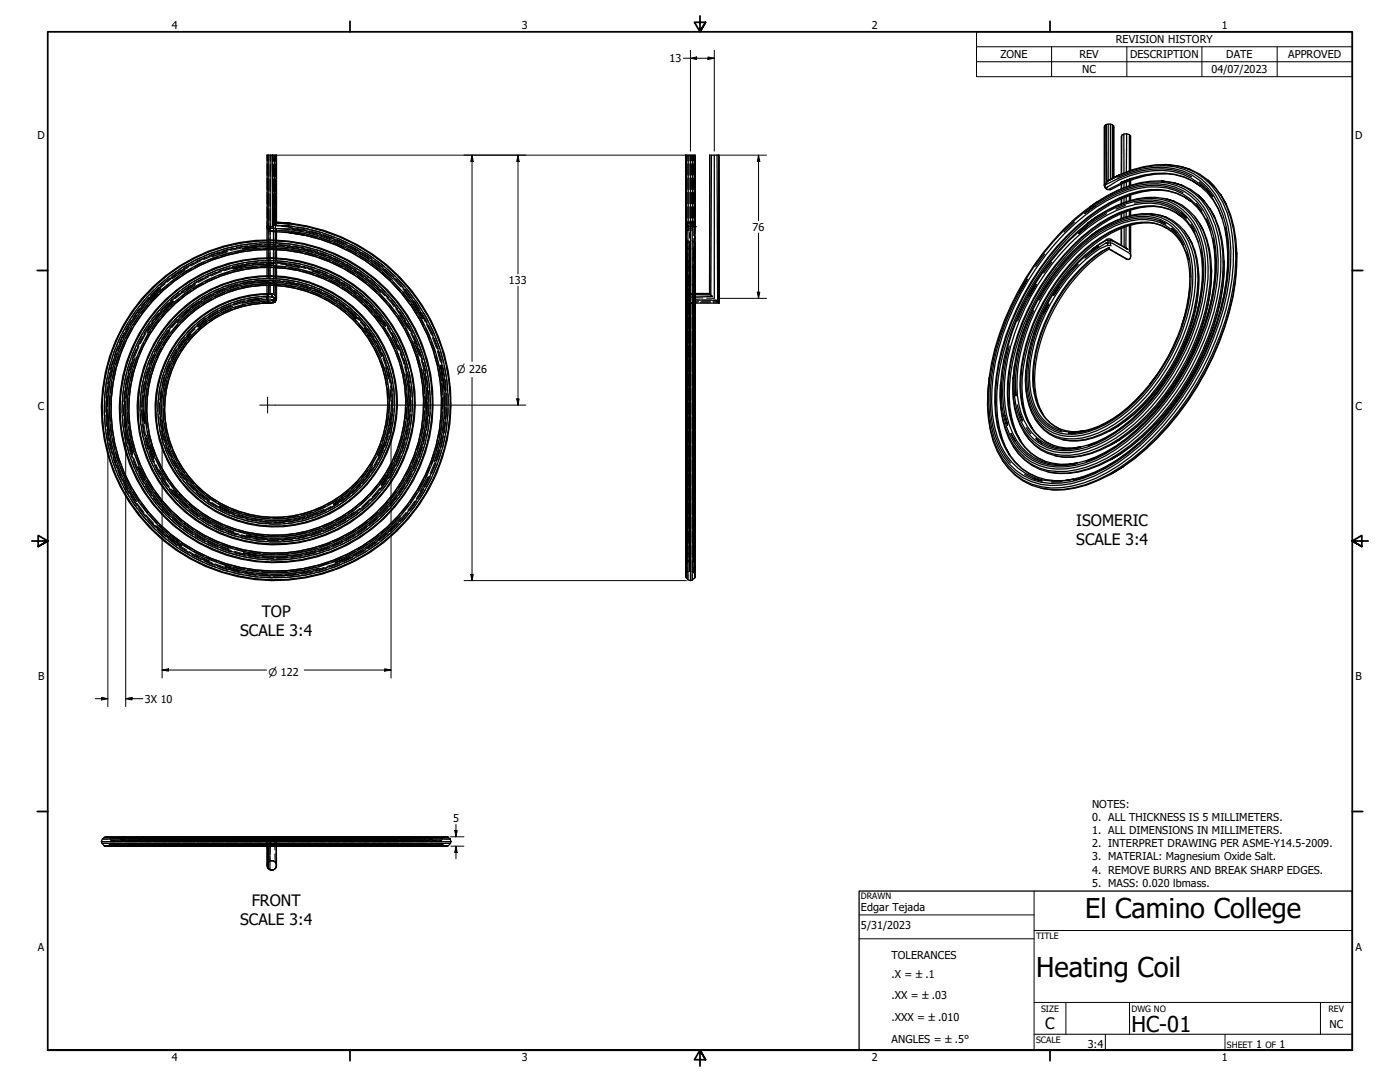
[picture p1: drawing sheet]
<svg xmlns="http://www.w3.org/2000/svg" width="559mm" height="432mm" viewBox="0 0 559 432" stroke-linecap="round" stroke-linejoin="round" font-family="sans-serif">
<defs><g id="words">
<g font-size="10.9">
<text x="433.1" y="366.5">El Camino College</text>
<text x="413.5" y="390">Heating Coil</text>
</g>
<text font-size="8.7" x="451.6" y="411.9">HC-01</text>
<g font-size="6.3">
<text x="429.6" y="210">ISOMERIC</text>
<text x="429.6" y="217.5">SCALE 3:4</text>
<text x="104.5" y="246.1">TOP</text>
<text x="95.9" y="253.7">SCALE 3:4</text>
<text x="100.5" y="361.7">FRONT</text>
<text x="95.9" y="369.2">SCALE 3:4</text>
<text x="417.2" y="410.8">C</text>
</g>
<g font-size="4.3">
<text x="68.6" y="11.7">4</text>
<text x="208.3" y="11.7">3</text>
<text x="348" y="11.7">2</text>
<text x="487.7" y="11.7">1</text>
<text x="445.4" y="17.3">REVISION HISTORY</text>
<text x="399.3" y="23.2">ZONE</text>
<text x="430.8" y="23.2">REV</text>
<text x="451" y="23.2">DESCRIPTION</text>
<text x="489.5" y="23.2">DATE</text>
<text x="514.1" y="23.2">APPROVED</text>
<text x="267.2" y="24.8">13</text>
<text x="432" y="29.2">NC</text>
<text x="483.6" y="29">04/07/2023</text>
<text x="15" y="55.6">D</text>
<text x="540.9" y="55.6">D</text>
<text x="300.4" y="92.1">76</text>
<text x="203.1" y="113.4">133</text>
<text x="15.1" y="163.5">C</text>
<text x="541" y="163.5">C</text>
<text x="15.2" y="271.5">B</text>
<text x="541.1" y="271.5">B</text>
<text x="57.8" y="280.4">3X 10</text>
<text x="435.9" y="322.5">NOTES:</text>
<text x="180.8" y="328.2">5</text>
<text x="435.9" y="327.7">0. ALL THICKNESS IS 5 MILLIMETERS.</text>
<text x="435.9" y="332.9">1. ALL DIMENSIONS IN MILLIMETERS.</text>
<text x="435.9" y="338.1">2. INTERPRET DRAWING PER ASME-Y14.5-2009.</text>
<text x="435.9" y="343.3">3. MATERIAL: Magnesium Oxide Salt.</text>
<text x="435.9" y="348.6">4. REMOVE BURRS AND BREAK SHARP EDGES.</text>
<text x="435.9" y="353.8">5. MASS: 0.020 lbmass.</text>
<text x="343.7" y="363.5">Edgar Tejada</text>
<text x="343.7" y="370.9">5/31/2023</text>
<text x="15.1" y="379.4">A</text>
<text x="355.9" y="382.8">TOLERANCES</text>
<text x="541" y="379.4">A</text>
<text x="355.9" y="390.2">.X = ±.1</text>
<text x="355.9" y="398.8">.XX = ±.03</text>
<text x="355.9" y="407.5">.XXX = ±.010</text>
<text x="530.6" y="410.1">NC</text>
<text x="355.9" y="416.1">ANGLES = ±.5°</text>
<text x="434.1" y="418.3">3:4</text>
<text x="501.3" y="418.3">1</text>
<text x="510.7" y="418.3">1</text>
<text x="68.6" y="423.3">4</text>
<text x="208.3" y="423.3">3</text>
<text x="348" y="423.3">2</text>
<text x="487.7" y="423.3">1</text>
</g>
<g font-size="4.1">
<text x="182.4" y="149">⌀ 226</text>
<text x="107.2" y="269.6">⌀ 122</text>
</g>
<g font-size="3.5">
<text x="343.7" y="358.9">DRAWN</text>
<text x="413.5" y="374.6">TITLE</text>
<text x="415.5" y="403.9">SIZE</text>
<text x="451.6" y="403.9">DWG NO</text>
<text x="530.3" y="403.9">REV</text>
<text x="413.5" y="416.1">SCALE</text>
<text x="489.7" y="418.3">SHEET</text>
<text x="505.1" y="418.3">OF</text>
</g>
</g></defs>
<!-- layer: Hidden (ANSI) -->
<g fill="none" stroke="#000" stroke-width=".4">
<path d="M106.6 61.9v2.3M106.6 65.3v4.6M106.6 71.1v4.5M106.6 76.8v4.5M106.9 61.9v2.4M106.9 65.5v4.7M106.9 71.3l.1 4.9M107 77.2v5M107.8 71.4v5.1M107.8 77.2v5.4M107.9 61.9v2.4M107.9 65.5v4.7"/>
<path d="M107.9 65.6l-.1 4.8M108.7 61.9v2.3M108.7 65.3l.1 4.6M108.8 71.1v4.5M108.8 70.9v4.5M108.8 76.8v4.5M108.8 76.5v4.5M109 61.9l.1 2.5M109.1 65.5v5M109.1 71.4v5.2M109.1 77.2v5.5M110 61.9v2.5"/>
<path d="M110 65.5v5M110 71.3v5.3M110 77.2l-.1 5.5M273.7 61.9v2.3M273.7 65.3v4.6M273.7 71.1v4.5M273.7 76.8v4.5M274.3 61.9v2.3M274.3 65.3v4.6M274.3 71.1v4.5M274.3 76.8v4.5M275.1 61.9v2.3"/>
<path d="M275.1 65.3v4.6M275.1 71.1v4.5M275.1 76.8v4.5M276 61.9v2.3M276 65.3v4.6M276 71.1v4.5M276 76.8v4.5M276.8 61.9v2.3M276.8 65.3v4.6M276.8 71.1v4.5M276.8 76.8v4.5M277.3 61.9v2.3"/>
<path d="M277.3 65.3v4.6M277.3 71.1v4.5M277.3 76.8v4.5M86.7 99.3l-4.3 1.5M91.1 98.9l-4.4 1.3M92.3 97.8l-4.5 1.1M93.2 99.1l-4.4 1.1M96.5 99l-4.5 .9M96.7 97.7l-4.5 1M97.9 96.7l-4.6 .8M98.1 99.8l-4.5 .9M98.8 98l-4.5 .8"/>
<path d="M102.2 98.3l-4.6 .5M102.4 97l-4.6 .6M103.5 96.1l-4.5 .5M103.8 99.3l-4.6 .4M104.5 97.5l-4.6 .4M105.6 97.5h4.5M106.6 82.5v4.6M106.6 88.2v2.3h.2M106.6 95.8v1.3M106.6 98.4v1.2M107 83v5.1M107 89.3l.1 2.4"/>
<path d="M107 88.8l.1 4.7M107.1 94.7v4.9M107.5 91l2.3 .1M107.5 91.8l2.3 .3M107.8 98l-4.5 .2M107.8 83.1v5.5M107.8 89v4.7M107.8 94.9v4.7v-1.3M107.8 95.8v1.2M108 96.8l-4.5 .2M108.8 82.5l.1 4.6M108.9 88.2v2.3"/>
<path d="M108.9 82.1v4.5M108.9 87.7l.1 2.2M109 89.9l2.2 .3M109 98l4.5 .4M109.1 83.1v4.7M109.1 83.9l.1 4.9M109.2 96.8l4.5 .4M109.2 89v4.7M109.2 94.9v4.7M109.2 89.8l-.2 .1M109.2 96l-4.6 .1M109.5 99.2l-4.6 .1"/>
<path d="M109.7 89.4l-.4 .3M109.9 98.4v1.2M109.9 83v10.5M109.9 95.8v1.3M109.9 94.7v4.7M110 89l-.1 .2M110 89l2.3 .1M110.2 88.9l-.1 .1M110.3 88.8l.1 1.2M110.4 96.1l4.5 .3M110.4 91.2v1.3M110.4 95.9v1.3"/>
<path d="M110.4 98.4v1.3M110.6 99.3l4.6 .3M110.9 91.2l4.6 .1M110.9 92.1l4.6 .3M111.3 97.6l4.5 .4M112.3 90.3l4.5 .6M113.5 89.2l4.5 .4M114.7 98.4l4.5 .8M114.9 97.2l4.5 .8M115.3 90.1l2.3 .3M116.1 96.5l4.5 .8M116.3 99.8l4.5 .7"/>
<path d="M116.6 91.5l4.6 .7M116.6 92.6l4.6 .7M116.9 98.2l4.5 .7M118 91.1l4.4 .8M118.7 90.6l4.5 .8M119.1 89.8l4.5 .9M120.3 99.4l4.4 1.1M120.5 98.2l4.4 1.1M121.7 97.5l4.4 1.2M122.2 92.5l4.5 1.1M122.2 93.5l4.5 1.2M122.5 99.3l4.4 1.2"/>
<path d="M123.6 92.1l4.4 1.2M124.3 91.7l4.4 1.2M124.7 90.9l4.4 1.2M126 99.6l4.3 1.5M127.2 99l4.2 1.6M127.8 93.9l4.3 1.5M127.8 95l4.3 1.5M129 93.6l4.3 1.6M129.8 93.3l4.2 1.6M130.2 92.5l4.3 1.5M133.2 95.8l4.2 1.8M133.2 96.9l4.1 1.9"/>
<path d="M134.4 95.6l4.1 1.9M135.1 95.2l4.2 2M135.6 94.4l4.1 2M138.4 98.1l4 2.1M138.4 99.3l4 2.1M139.6 98l3.9 2.2M140.3 97.7l4 2.2M140.7 96.9l4 2.2M145.7 99.8l3.8 2.4M273.7 90.5h.1M273.7 89.9v.2M273.7 82.5v4.6"/>
<path d="M273.7 88.2v2.5M273.7 90.9v.2M273.8 99.1l-.1 4M273.8 93.9v4.1M273.8 98.3v2.4M273.9 97.5v4.6M273.9 97.3v4.6M274 91l-.3 .1 .1 1.8M274 90.5v.2M274 90.9v.1M274 91l.2 .3M274.1 99.8v-.9v3.6"/>
<path d="M274.1 95v4.6M274.2 90.9l-.2 .1M274.3 82.5v4.6M274.3 88.2v2.3M274.4 91.6l.2 .2M274.6 97v-.9v3.6M274.6 98.2v4.5M274.6 91.8l-.5 .3v1.8M274.6 90.2h.1M274.6 96.1a1.79 1.79 0 0 0-.5 2.8l1 .5M274.6 91.8l.3 .1M274.6 90.2v.1"/>
<path d="M274.6 90.6l.2 .3M274.6 90.2v.3M274.6 90.8l-.2 .1M274.7 91.6l-.1 .2M274.9 91.1l.1 .2M275 91.3h.2M275 91.3l-.2 .1M275.1 82.5v4.6M275.1 88.2v2.3M275.2 96.2v4.6M275.2 92.8v2.3M275.2 92.1h.4"/>
<path d="M275.4 91.4h.2M275.6 92.1v2.3M275.6 95.6v4.5M275.6 91.4v.3M275.6 91.9v.2M275.8 91.4h-.2M275.9 92.1h-.3M276 91.3h.2M276 88.2l.1 2.3M276 82.5v4.6M276.2 91.3l.1 .1M276.2 90.5h.2"/>
<path d="M276.2 91.1v.2M276.3 96l.9 .8 .2 .6M276.4 90.1l.1 .1M276.4 91.6l.1 .2M276.5 90.1v.1M276.5 90.8l-.1 .1M276.5 90.6v.2M276.5 90.8l.2 .1M276.5 91.8l.2 2.2M276.5 90.2v.3M276.5 91.8l-.3 .1M276.7 99.6v4.6"/>
<path d="M276.7 95.2v9.1M276.7 91.6l-.2 .2M276.8 82.5v4.6M276.8 88.2v2.3M276.9 90.9l.5 .4v1.9M277.1 90.9l-.2 .4M277.1 90.5v.2M277.3 82.5v4.6M277.3 88.2v2.3M277.4 90v.1M277.4 90.3v.4M277.4 90.9v.2"/>
<path d="M277.4 97.4v2.4M277.4 94.3v7.5M277.4 97.4v.6l-.7 1.1-.5 .2M57.7 119.6l-2.8 3.6M58.3 117.7l-2.9 3.5M59.3 118.7l-2.9 3.5M61.7 115.5l-3.2 3.2M61.7 117.2l-3.1 3.3M62.3 113.6l-3.2 3.2M62.9 117.4l-3.1 3.3M63.3 114.7l-3.2 3.2M65.9 113.3l-3.4 3"/>
<path d="M65.9 111.7l-3.4 3M66.7 109.9l-3.5 2.9M67.2 113.6l-3.4 3M67.6 119.7l-3.3 3.2M67.6 111l-3.5 2.9M68.8 117.4l-3.3 3.1M70.4 109.8l-3.7 2.8M70.4 108.3l-3.6 2.7M71.3 106.6l-3.7 2.6M71.5 117.1l-3.5 2.9M71.5 119.3l-3.4 3.1M71.8 110.2l-3.7 2.7"/>
<path d="M71.9 116l-3.5 2.9M72.3 107.8l-3.8 2.5M73.3 113.9l-3.6 2.7M73.4 116.4l-3.6 2.9M75.2 106.7l-3.9 2.5M75.3 105.3l-3.9 2.3M76.1 115.9l-3.7 2.7M76.1 113.8l-3.7 2.6M76.3 103.8l-4 2.2M76.6 107.1l-3.9 2.4M76.6 112.8l-3.8 2.5M77.2 104.9l-4 2.2"/>
<path d="M78.2 110.9l-3.9 2.4M78.2 113.3l-3.8 2.5M79.4 118.4l-3.7 2.6M80.2 104.1l-4.1 2.1M80.4 102.7l-4.1 2M81 113l-4 2.3M81.1 111l-4 2.2M81.4 101.3l-4.2 1.9M81.6 110l-4 2.2M81.7 104.6l-4.1 2M82.2 117.8l-3.8 2.4M82.4 102.5l-4.2 1.8"/>
<path d="M83.2 110.6l-4.1 2.1M83.3 108.3l-4.1 2M84.3 117.3l-3.9 2.3M84.4 115.6l-4 2.2M84.6 119.1l-4 2.3M85.5 101.9l-4.2 1.7M85.5 117.4l-4 2.2M85.7 100.6l-4.3 1.6M86.1 110.5l-4.2 1.9M86.2 108.6l-4.2 1.8M86.8 107.7l-4.2 1.8M87 102.6l-4.3 1.5"/>
<path d="M87.3 115.3l-4.1 2M87.7 100.5l-4.3 1.5M88.5 108.5l-4.2 1.7M88.6 106.2l-4.3 1.6M89.5 115l-4.2 1.8M89.7 113.3l-4.3 1.8M89.7 116.7l-4.2 1.9M90.7 115.2l-4.2 1.7M90.9 100.2l-4.3 1.3M91.4 108.6l-4.3 1.4M91.6 106.8l-4.3 1.4M92.2 106l-4.3 1.4"/>
<path d="M92.5 101l-4.4 1.2M92.6 113.3l-4.3 1.5M93.9 106.8l-4.4 1.3M94.1 104.6l-4.4 1.3M94.9 113.2l-4.3 1.4M95.1 111.7l-4.4 1.3M95.1 114.9l-4.3 1.4M95.4 119l-4.4 1.5M96.1 113.6l-4.3 1.2M97 107.3l-4.5 1M97.2 105.5l-4.5 .9M97.5 120l-4.3 1.2"/>
<path d="M97.8 119.3l-4.4 1.2M97.8 104.7l-4.5 1M98.2 112l-4.5 1M99.5 105.7l-4.4 .9M99.7 103.6l-4.5 .8M100.5 112.2l-4.5 .8M100.7 110.7l-4.5 .7M100.8 113.9l-4.5 .8M100.9 117.9l-4.4 .8M101.8 112.6l-4.5 .7M102.7 106.4l-4.6 .6M102.8 104.7l-4.5 .6"/>
<path d="M103.2 119.1l-4.5 .7M103.3 119.6l-4.6 .7M103.4 104.1l-4.5 .5M103.4 118.4l-4.5 .7M103.8 111.3l-4.5 .4M104.3 117.4l-2.3 .3M104.4 119.5l2.3 .2M105 111.2h4.5M105.2 105.3l-4.6 .3M105.3 103.2l-4.5 .3M106.2 111.8l-4.6 .3M106.3 105.2l4.6 .1"/>
<path d="M106.4 110.3l-4.5 .3M106.4 113.4l-4.5 .3M106.5 103.1l4.6 .2M106.6 118.9h-2.3M106.6 118.6v.3M106.6 102.9v1.3M106.6 105.5v1.2M106.6 110.1v1.3M106.6 112.6v1.3M106.6 117.2v.7M106.6 118.9v.3M106.6 118.8v.5"/>
<path d="M106.6 119.4l.1 .3M106.6 119.5l.1 .2M106.7 119.7l.1 .3zM106.7 118.2l-.1 .7M106.7 119.8l.2 .2M106.8 118.1l-2.2 .2M106.8 118.1l-.2 .8M106.9 118.2l-.2 .2M107.1 100.5v4.7M107.1 105.5v1.2M107.1 106.4v4.7M107.1 117.7l-.1 .2"/>
<path d="M107.1 110v1.4M107.1 112.2v4.7M107.1 117.2v.2M107.1 117.5v.2M107.1 118v2.4M107.2 117.7l-.4 .4M107.3 111.8l4.5 .2M107.3 117.6l-.2 .1M107.4 112.3l-4.5 .2M107.6 110.3l4.5 .2M107.6 113.4l4.5 .3M107.6 117.4l.3-.2z"/>
<path d="M107.8 117.3h.1M107.8 117.3l-.6 .4M107.8 100.8v10.6M107.8 112.6v4.7M107.8 118.5v2.3M107.9 117.2l.9 .1M107.9 117.2h.2M108.3 106.2l-4.5 .2M108.3 117.2h.1M108.4 117.2h.3M108.5 104.6h-4.6M108.5 117.2h-.2"/>
<path d="M108.6 112.3l4.6 .4M109 117.3h.2M109.2 104l-4.6 .1M109.2 100.8v10.6M109.2 112.6v4.7M109.2 110.1v1.3M109.2 117.3l.2 .2M109.2 118.5v2.3l.2-.1M109.2 112.6v1.3M109.5 106.3l4.5 .4M109.6 104.6l4.6 .4M109.6 117.6l.7 1"/>
<path d="M109.6 117.5l.1 .1M109.9 118l-.3 2.5M109.9 100.5v4.7M109.9 105.5v5.9M109.9 112.2v4.7M110 118l.1 .2M110.2 118.4l.1 .2M110.3 104.1l4.5 .4M110.3 118.8l.1 .3M110.4 103v1.3M110.4 105.5v1.4M110.4 110.2v1.2"/>
<path d="M110.4 112.7v1.3M110.7 111.3l4.5 .5M112 105.4l4.5 .6M112.2 103.4l4.5 .5M113 112.1l4.5 .7M113.3 110.6l4.4 .8M113.3 113.8l4.5 .8M114.3 112.8l4.4 .9M115.2 106.9l4.5 .8M115.3 105.2l4.5 .7M116 104.6l4.5 .9M116.3 112l4.5 1"/>
<path d="M117.7 106.2l4.4 1M117.9 104.1l4.4 1M118.6 113l4.4 1.2M118.9 114.8l4.4 1.3M118.9 111.6l4.4 1.2M119.9 114l4.3 1.3M120.8 107.9l4.4 1.3M120.8 106.2l4.4 1.2M121.5 105.8l4.4 1.3M121.9 113.3l4.3 1.5M121.9 100.8l4.4 1.2M123.2 107.5l4.3 1.5"/>
<path d="M123.4 105.4l4.4 1.5M124 114.6l4.3 1.7M124.3 113.2l4.3 1.7M124.3 116.5l4.2 1.8M125.3 115.8l4.2 1.8M125.9 100.8l4.2 1.5M126.2 109.6l4.3 1.7M126.3 107.9l4.3 1.6M127 107.5l4.2 1.7M127.3 115.2l4 2M127.4 102.4l4.2 1.6M128 100.8l4.2 1.6"/>
<path d="M128.6 109.3l4.1 2M128.8 107.3l4.2 1.8M129.3 116.8l4 2.2M129.5 118.8l4 2.3M129.6 115.3l4.1 2.2M130.5 118.1l3.9 2.3M131.2 102.7l4.1 1.9M131.4 101.5l4.1 1.9M131.5 111.8l4 2.2M131.6 110l4 2.1M132.3 109.7l4 2.1M132.3 117.7l3.9 2.4"/>
<path d="M132.5 101l4.2 1.9M132.7 104.5l4.1 2M133.2 102.9l4.2 2M133.8 111.8l3.9 2.2M134 109.5l4 2.3M134.2 119.6l3.7 2.6M134.6 118.1l3.8 2.5M136.3 105.1l4 2.2M136.5 114.6l3.8 2.6M136.6 112.6l3.8 2.5M136.6 103.8l3.9 2.2M137.3 112.4l3.7 2.5"/>
<path d="M137.7 103.4l4 2.3M137.8 107.1l3.9 2.3M138.4 105.4l3.8 2.4M138.7 114.6l3.7 2.7M139 112.4l3.7 2.6M141.2 117.8l3.5 3M141.3 107.9l3.7 2.6M141.4 115.8l3.4 2.9M141.5 106.7l3.8 2.5M142 115.6l3.5 2.8M142.6 106.3l3.8 2.6M142.6 110l3.7 2.8"/>
<path d="M143.2 108.4l3.7 2.7M143.3 118l3.3 3.1M143.3 102l3.9 2.5M143.4 100.8l3.9 2.4M143.6 115.7l3.5 3M144.5 100.8l3.8 2.5M145.2 100.5l3.8 2.6M145.7 119.4l3.2 3.2M146 111.2l3.5 2.9M146.2 109.9l3.6 2.8M146.4 119.2l3.1 3.2M147.2 113.5l3.4 3"/>
<path d="M147.3 109.6l3.5 2.9M147.8 111.8l3.4 3M147.9 119.4l3.2 3.4M148.1 105.2l3.7 2.7M148.1 103.9l3.7 2.7M149.2 103.9l3.6 2.8M149.9 103.7l3.6 2.8M150.4 102.9l3.6 2.8M150.4 114.9l3.2 3.1M150.6 113.5l3.3 3.1M151.4 117.3l3.2 3.3M151.6 113.2l3.3 3.3"/>
<path d="M152 115.6l3.1 3.3M152.6 108.7l3.4 3.1M152.7 107.3l3.4 3.1M153.7 107.4l3.4 3.1M154.4 118.9l2.9 3.5M154.4 107.3l3.4 3M154.7 117.5l3 3.4M154.9 106.5l3.3 3M155.7 117.3l3 3.4M156 119.7l2.7 3.6M156.8 112.6l3.1 3.3M156.9 111.1l3.1 3.4"/>
<path d="M157.9 111.3l3.1 3.3M158.6 111.1l3.1 3.4M159.1 110.4l3 3.3M160.7 116.8l2.7 3.6M160.8 115.3l2.8 3.6M161.7 115.4l2.8 3.7M162.4 115.3l2.8 3.7M162.9 114.6l2.8 3.6M164.3 119.8l2.6 3.8M165.2 120l2.5 3.8M165.9 119.9l2.4 3.8M166.4 119.1l2.5 3.8"/>
<path d="M273.7 119.1v.3M273.7 119.3v.4M273.7 118.5l.2 2M273.7 104.1v4.2M273.7 118.5l.1 .1M273.7 118.5v.4M273.7 119.6l.1 .2M273.8 107.9v4.7M273.8 101.9v4.8M273.8 119.9l-.1-.2 .4 .2M273.8 119.5v4.4M273.8 109.3v2"/>
<path d="M273.8 113.9v4.5M273.9 115.5v9.2M273.9 112.5v-1.3v3.2M273.9 113.7v4.5M273.9 119.3v4.6M273.9 115v4.6M273.9 109.3v4.6M273.9 104.5v-.5v4.1M273.9 105.6v4.5M273.9 111.3v4.5M273.9 117v4.5M273.9 114.6v4.6"/>
<path d="M273.9 109v4.5M273.9 103.3v4.5M273.9 103v4.6M273.9 108.7v4.6M273.9 114.4v4.5M273.9 118.1l-.2 .4M273.9 118.7l.1 .2M274 118.2l-.3 .3M274 118.9h.2M274 118.9v.4M274 119.6l.1 .3M274.1 119.9l.1 .2"/>
<path d="M274.1 119.9h.2M274.1 115.4v4.5M274.1 112.3v4.4v-3.5v1M274.1 117.9v4.5M274.1 117.9v4.6M274.1 106.6v4.5zM274.1 112.3v4.6zM274.1 118v4.6v-4.5M274.1 115v4.6M274.1 109.3v4.6M274.1 103.6v4.5M274.1 101v4.5"/>
<path d="M274.1 106.7v4.6M274.1 117.8v4.6M274.1 112.1v4.5M274.1 106.4v4.5M274.1 100.6v4.6M274.3 118.9h.1M274.4 117.5l-.2 .3M274.4 117.5l-.2 .4M274.4 118.9l.2 .4M274.5 119.9h.3M274.6 115.3v4.4l-.2-2.2M274.6 118v4.6z"/>
<path d="M274.6 116.8v-4.5v4.5M274.6 106.6v7.6v-4.5M274.6 115.3v4.6zM274.6 115v4.5M274.6 109.3v4.6M274.6 103.6v4.5M274.6 103.9v4.6M274.6 100.8v4.6M274.6 103.8v4.6M274.6 109.5v4.6M274.6 110.4a1.79 1.79 0 0 0-.5 2.8l1 .6M274.6 103.3a1.79 1.79 0 0 0-.5 2.7l1 .6"/>
<path d="M274.6 117.5h-.2M274.7 119.6l.1 .3M274.8 119.9l.2 .2M274.8 118.7l-.4 .2M274.8 118.8l-.4 .1M275 117.3l-.3 .1M275.1 117.3h-.3M275.2 118.9v4.5zM275.2 109.9v7.8v-4.5M275.2 115.6v4.6M275.2 118.8v4.6M275.2 113.1v4.6"/>
<path d="M275.2 107.1v4.9M275.2 107.4v4.3M275.2 112.8l-.1 4.5M275.2 118.5v4.6M275.2 107.5v4.5M275.2 101.8v4.6M275.2 100.6v-1.1v3.5M275.2 104.1v4.6M275.2 115.6v4.5M275.2 119v4.6M275.2 113.3v4.6M275.2 107.6v4.6"/>
<path d="M275.2 101.9v4.6M275.4 118.2l.2 .4M275.5 117.5h.1M275.6 117.2v2.2M275.6 116v9.2M275.6 101.3v4.6M275.6 107v4.6M275.6 112.7v4.6M275.6 118.4v4.6M275.6 110.2v4.6M275.6 104.5v4.6M275.6 100.3v-.7v3.8"/>
<path d="M275.6 101.5v4.5M275.6 107.2v4.6zM275.6 112.8v4.6zM275.6 118.6v4.5M275.6 118.6v4.6M275.6 107.4v4.6M275.6 113.1v4.6M275.6 118.8v4.5M275.6 115.4v4.6M275.6 114.3v-.4v4.1M275.6 119.1v4.6M275.6 117.2l-.3 .2"/>
<path d="M275.6 117.5l-.2 .4M275.6 117.2h-.1M275.6 118.6h-.5M275.6 118.6l-.4 .1M275.6 117.5l.6 .1M275.6 117.2h.6M275.7 119.7l-.9 .2M276.2 118.5l-.6 .1M276.3 117.4v2.3M276.4 110.3l1 1.4M276.4 103.1l.8 .8 .2 .7M276.5 119.7h.9"/>
<path d="M276.7 119.8v4.6M276.7 114.1v4.6M276.7 113.9v4.5M276.7 119.6v4.5M276.7 115.4v4.6M276.7 109.7v4.5v-4.5M276.7 106.2v2.3zM276.7 116.8v4.5M276.7 111.1v4.5M276.7 105.3v4.6M276.7 100.9v9.1M276.7 106.6v9.2"/>
<path d="M276.7 112.3v9.2M276.7 118v9.2M276.8 117.6h.6M276.8 118.5h.6M276.8 117.2h.6M277.2 118.1v2.2M277.2 118.1l.1 .3M277.4 118.6l.1 .3M277.4 119.7l-.2 .3M277.4 119.7l1.8 .1M277.4 111.7v2.3M277.4 115.2v4.6"/>
<path d="M277.4 104.6v2.2M277.4 107.9v4.6M277.4 113.6v9.2M277.4 100.9v4.6M277.4 106.6v4.7M277.4 112.4v4.6M277.4 100v4.6zM277.4 105.7v4.6M277.4 117.2v4.5v-2.2v.2M277.4 114.4v5.1l-.2 .4M277.4 108.6v4.6M277.4 102.9v4.6"/>
<path d="M277.4 111.4v4.6M277.4 117.2v4.5zM277.4 117.2v4.6zM277.4 111.5v4.6M277.4 105.8v4.6M277.4 114.3v4.6M277.4 113.2v-.9v3.8M277.4 111.7v.6l-.7 1.1-.5 .2M277.4 104.6v.6l-.7 1-.5 .2M277.4 119.3v.4M277.5 118.9l-.1 2.2M277.5 118.9l-.1 4.8"/>
<path d="M277.5 118.9h3M278.2 117.3l-2-.1 1 .9M279.9 117.3h3.4M280.2 119.8h3.7M282.1 119l3 .1M284.8 119.8h1l.6 .6h-1.9M46 136.8l-1.6 4.2M46 139.1l-1.4 4.3M47.2 137.9l-1.6 4.2M48.3 133.9l-1.8 4.1M48.5 131.6l-2 4.2M48.8 135.8l-1.8 4.2"/>
<path d="M49.6 132.7l-2 4.1M49.8 136l-1.7 4.2M51.1 128.8l-2.3 4M51.4 126.7l-2.4 4M51.4 130.7l-2.2 4M52.4 127.8l-2.3 3.9M52.5 130.9l-2.2 4M54.2 124.1l-2.6 3.8M54.3 138l-1.8 4.2M54.4 139.4l-1.8 4.2M54.4 125.9l-2.5 3.8M54.6 122l-2.6 3.8"/>
<path d="M54.7 135.1l-1.9 4.2M55.5 138.2l-1.8 4.2M55.6 126.1l-2.6 3.8M55.7 123.1l-2.7 3.8M56.8 134.3l-2 4.1M56.9 133l-2.2 4M57.3 137l-1.9 4.2M57.6 130.2l-2.3 3.9M57.9 121.4l-2.8 3.6M58.2 133.2l-2.2 4M59.1 121.6l-2.9 3.6M59.9 129.5l-2.5 3.8"/>
<path d="M60 128.2l-2.5 3.8M60.1 132.1l-2.3 3.9M60.5 139.3l-1.8 4.2M60.9 125.6l-2.7 3.7M61.3 128.5l-2.6 3.7M62.4 137.8l-2 4.1M63.3 125l-2.8 3.5M63.4 134.4l-2.3 3.9M63.5 127.4l-2.7 3.7M63.6 123.8l-3 3.5M63.8 136.5l-2.2 4M64.5 138.8l-2.1 4.1"/>
<path d="M64.6 136.3l-2.2 4M64.7 121.3l-3 3.4M64.9 124l-2.9 3.5M65.4 133l-2.5 3.8M66.7 129.8l-2.7 3.6M66.9 131.8l-2.5 3.7M67.2 120.8l-3.1 3.3M67.2 123.2l-3 3.4M67.5 134l-2.5 3.8M67.9 131.6l-2.7 3.8M68.8 139.3l-2.2 4M69 120l-3.3 3.2"/>
<path d="M69 128.5l-3 3.5M70.4 138.3l-2.3 3.9M70.4 139.3l-2.1 4M70.5 125.5l-3.1 3.4M70.7 127.4l-3 3.5M71.1 129.5l-3 3.5M71.6 127.4l-3 3.3M72 134.6l-2.7 3.7M73 124.5l-3.3 3.1M73.8 134.7l-2.7 3.6M73.8 133.8l-2.7 3.6M74 135.4l-2.8 3.7"/>
<path d="M74.4 136.6l-2.6 3.7M74.8 121.7l-3.4 3M74.9 123.6l-3.4 3.1M75.1 125.5l-3.3 3.2M75.8 130.4l-3.1 3.3M75.9 123.6l-3.4 3M77.4 120.8l-3.6 2.9M77.7 130.6l-3.2 3.2M77.8 129.7l-3.3 3.2M77.9 131.3l-3.2 3.3M78.2 132.3l-3.1 3.4M79.4 120.2l-3.6 2.7"/>
<path d="M79.7 122l-3.7 2.8M80.1 126.6l-3.5 2.9M80.5 120.2l-3.7 2.7M82.1 126.9l-3.6 2.8M82.2 127.6l-3.6 2.9M82.2 126.2l-3.6 2.7M82.5 128.7l-3.4 2.9M84.8 123.4l-3.8 2.5M86.9 124l-3.8 2.3M87.1 124.7l-4 2.3M87.1 123.2l-3.9 2.3M87.4 125.6l-3.9 2.4"/>
<path d="M90 120.9l-4.1 2M92.1 121.6l-4.2 1.8M92.2 122.2l-4.2 1.9M92.3 120.9l-4.2 1.8M92.6 123.3l-4.2 1.8M97.7 120.6l-4.4 1.3M98 121.6l-4.3 1.2M103.7 120.7l-4.5 .6M104.6 121h1.3M106.9 120.1l.2 .3M107 120.2l.1 .2M107.1 120.4l-2.3 .2"/>
<path d="M107.1 120.4l.2 .1M107.1 120.4l.4 .3M107.5 120.6l.4 .2M107.6 120.7l.2 .1M107.8 120.8l.7 .2h-1.4M134.5 121.7l3.6 2.8M135.4 121l3.6 2.8M137.1 120.8l3.6 2.9M138.9 122.9l3.3 3M139 125.2l3.2 3.2M139.3 121.3l3.4 3.1M139.8 124.5l3.3 3.2"/>
<path d="M141.5 124.5l3.2 3.2M143 129.2l2.9 3.6M143.1 126.7l2.9 3.5M143.6 125.2l3 3.3M143.8 128.6l2.9 3.5M145.4 128.5l2.9 3.6M145.5 121.5l3.2 3.3M146.6 133.7l2.4 3.8M146.7 131.1l2.7 3.7M147.3 129.4l2.8 3.7M147.4 133l2.5 3.9M147.4 121.9l3.1 3.4"/>
<path d="M148.9 133l2.4 4M149.4 125.7l2.8 3.6M149.6 138.6l2 4.1M149.7 123.4l2.9 3.6M149.9 135.8l2.2 4M150.3 123.3l2.9 3.5M150.4 137.9l2.1 4.1M150.6 134.1l2.3 3.9M151.2 126.2l2.7 3.7M151.8 123.6l2.8 3.7M151.8 137.9l2 4.1M152.9 130.2l2.4 3.9"/>
<path d="M153.2 127.9l2.6 3.8M153.4 139.1l1.8 4.2M153.9 127.8l2.5 3.8M154.6 130.8l2.3 3.9M155.3 128.2l2.4 3.8M155.3 121.5l2.8 3.7M155.9 135.1l2 4.1M156.3 132.7l2.2 4M157 132.5l2.1 4M157.4 135.8l1.9 4.1M158 123.3l2.6 3.7M158.3 133l2 4.1"/>
<path d="M158.4 121.8l2.7 3.7M158.7 126l2.5 4M159 137.7l1.7 4.2M159.4 121.7l2.7 3.6M159.4 124.1l2.5 3.9M159.6 137.6l1.7 4.2M160.8 138.1l1.6 4.3M161.2 128l2.2 4M161.7 126.4l2.3 4M161.7 130.9l2.1 4.1M162.5 129l2.2 4M162.6 126.3l2.4 3.9"/>
<path d="M164 133l1.9 4.1M164.1 121.3l2.5 3.9M164.3 136.1l1.6 4.2M164.5 131.4l2 4.1M165.2 134l1.7 4.2M165.5 131.3l1.9 4.1M166.2 138.2l1.6 4.3M166.9 136.5l1.6 4.3M167.2 126.1l2.2 4M167.3 139.3l1.4 4.3M167.4 124.6l2.3 3.9M167.8 136.5l1.6 4.2"/>
<path d="M168.3 124.7l2.2 4M169 124.7l2.1 4M169.5 123.9l2.3 3.9M169.9 131.1l1.8 4.2M170.2 129.5l2 4.2M171 129.7l1.9 4.2M171.6 129.7l1.9 4.2M172.1 136.4l1.5 4.3M172.2 128.8l2 4.2M172.6 134.7l1.6 4.3M173.4 134.9l1.5 4.3M174 134.9l1.6 4.3"/>
<path d="M174.6 134l1.6 4.3M176.5 139.4l1.2 4.4M273.7 127.1l.1 3.3M273.8 133.3v1.8M273.8 122.2l-.1 3.3M273.8 135.7v2.4M273.8 120.5v.5M273.8 125v3.4M273.8 129.7v2.4M273.8 140v2M273.9 121.6v4.6M273.9 127.3v4.5"/>
<path d="M273.9 133v4.5M273.9 138.7v4.6M273.9 138.3v9.1M273.9 132.7v9M273.9 126.9v9.2M273.9 121.2v9.2M273.9 125v4.6M273.9 130.7v4.6M273.9 136.5v4.5M273.9 137.8v4.5M273.9 132.1v4.6M273.9 126.4v4.5"/>
<path d="M273.9 120.6v4.6M273.9 122.7v4.5M273.9 128.3v4.6M273.9 134v4.6M273.9 139.8v4.5M273.9 137.4v4.6M273.9 131.8v4.5M273.9 126v4.6M273.9 120.3v4.6M274.1 123.3v4.5M274.1 129v4.5M274.1 134.7v4.6"/>
<path d="M274.1 138.2v4.5M274.1 132.5v4.5M274.1 126.7v4.6M274.1 121v4.6M274.1 123.6v4.5zM274.1 133.8v-4.5v4.6M274.1 139.4v-4.5v4.6M274.1 139.6v-4.5v4.6M274.1 123.6v4.6M274.1 123.8v4.5v-4.5M274.1 129.5v4.5zM274.1 137.8v4.6"/>
<path d="M274.1 132.1v4.6M274.1 120.7v4.6M274.1 129.2v4.5M274.1 126.4v4.6M274.1 135.2v4.6M274.1 120.3l.3 .3M274.3 120.4l.2 .2M274.5 120.6l-.4-.3v1.8M274.5 120.6h.3M274.5 120.6l.3 .2M274.6 120.8v4.6v-4.5M274.6 126.6v4.5"/>
<path d="M274.6 132.2v4.6v-4.5M274.6 137.9v4.6M274.6 135v4.6v-4.5M274.6 133.9v-4.6v4.6M274.6 123.6v4.6zM274.6 121v4.6zM274.6 126.7v4.6zM274.6 132.4v4.6zM274.6 138.1v4.6zM274.6 137.7v4.6M274.6 132.1v4.5M274.6 126.4v4.5"/>
<path d="M274.6 120.6v4.6M274.6 126.6v4.6M274.6 138v4.6M274.8 120.7l-.4-.1 .3 .2M274.8 120.8l.4 .2-.2-.1M275.1 120.6h.3M275.1 120.4l.2 .2M275.2 124.1v4.6M275.2 129.8v4.6M275.2 135.5v4.6M275.2 135.9v4.7M275.2 130.3v4.6z"/>
<path d="M275.2 124.6v4.6zM275.2 121.3v4.6M275.2 127.1v4.5M275.2 132.8v4.5M275.2 130.2v4.5M275.2 124.5v4.6M275.2 124.2v4.6M275.2 129.9v4.6M275.2 135.6v4.6M275.2 121.2v4.6M275.2 126.9v4.6M275.2 132.7v4.5"/>
<path d="M275.2 136.1v4.6M275.2 130.4v4.6M275.2 124.7v4.6M275.2 120.8l.4 .2M275.5 120.6h.1M275.6 126.4v4.5M275.6 132.1v4.6M275.6 137.8v4.6M275.6 121h-.4v1.9M275.6 124.1v4.6M275.6 129.9v4.5M275.6 135.5v4.6"/>
<path d="M275.6 138.8v4.5M275.6 133.1v4.6M275.6 127.4v4.6M275.6 121.7v4.5M275.6 124.3v4.5M275.6 134.6v-4.6v4.6M275.6 135.7v4.6v-4.5M275.6 124.3v4.6M275.6 124.5v4.5M275.6 130.2v4.5M275.6 135.9v4.6M275.6 138.3v4.6"/>
<path d="M275.6 132.6v4.6M275.6 126.9v4.5M275.6 121.2v4.5M275.6 124.8v4.6M275.6 130.6v9M275.6 136.3v9.1M275.6 129.3v4.6M275.6 123.6v4.6M275.6 121h.6M276.3 120.8v4.6M276.3 126.6v4.5M276.3 132.3v4.5"/>
<path d="M276.3 138v4.6M276.3 120.8l-.7 .2v1.5M276.3 120.8h2.1M276.3 120.8l.2-.2-.9 .4 .4-.1M276.7 132.8v-9.1v9.2M276.7 129.4v4.6M276.7 135.1v4.6M276.7 137v4.5M276.7 131.3v4.5M276.7 125.5v4.6M276.7 125.3v4.6M276.7 131v4.6"/>
<path d="M276.7 136.7v4.6M276.7 132.5v4.6zM276.7 126.8v4.6zM276.7 125.7v-4.6v4.6M276.7 139.6v4.6M276.7 133.9v4.6M276.7 134v4.6M276.7 135.2v9.1M276.7 129.5v4.5M276.8 121h.6v4.6M276.9 120.4l-.2 6.7M276.9 120.4l-.5 .4"/>
<path d="M276.9 120.4h1.9M277.1 120.1l-.2 .3M277.2 138.4v4.5M277.2 132.7v4.5M277.2 127.1v4.5M277.2 121.5v4.5M277.4 122.2v9.2M277.4 127.8v4.5M277.4 133.5v4.4M277.4 139.1v4.5M277.4 132.5v9.2M277.4 138.3v9.1"/>
<path d="M277.4 124.8v4.5M277.4 130.5v4.5M277.4 136.1v4.6M277.4 122.8v4.6zM277.4 128.5v4.6M277.4 131.4v4.6zM277.4 125.7v4.6v-4.5M277.4 120.1v4.6zM277.4 128.6v4.6M277.4 134.3v4.6zM277.4 134.4v4.5zM277.4 128.7v4.5z"/>
<path d="M277.4 122.9v4.6zM277.4 137.1v4.6M277.4 139.9v4.6M277.4 134.2v4.5M277.4 128.5v4.5M277.4 122.7v4.6M277.4 124v4.6M277.4 129.7v21.9M279.5 120.8h4.2M279.8 120.4h3.8M284.7 120.8h2.1M40.8 158.9v4.6"/>
<path d="M41.5 153.2l-.6 4.6M42 155.6l-.3 4.6M42.3 160l-.1 4.5M42.5 147.6l-.9 4.5M42.8 154.3l-.5 4.5M42.9 150.1l-.7 4.5M43.1 157.7l-.2 4.6M43.7 152.1l-.5 4.5M43.8 148.7l-.9 4.5M44.1 142.2l-1.4 4.3M44.1 157.9l-.2 4.6M44.3 144.5l-1.2 4.4"/>
<path d="M44.8 152.3l-.6 4.5M44.9 146.5l-1 4.4M45.3 143.3l-1.3 4.3M45.9 146.7l-.9 4.5M46.6 141l-1.4 4.4M47.6 141.2l-1.3 4.4M48.2 156.9l-.3 4.5M49.1 151.3l-.8 4.5M49.4 154.4l-.6 4.5M49.8 155.8l-.4 4.5M50.5 145.7l-1.2 4.4M50.5 148.8l-1 4.4"/>
<path d="M50.6 154.6l-.6 4.5M50.8 150.2l-.8 4.5M51.1 158.9l-.1 4.5M51.7 149l-1 4.4M51.9 153.2l-.7 4.5M52.1 143.3l-1.4 4.4M52.3 140.3l-1.5 4.3M52.3 144.7l-1.2 4.4M53.1 147.6l-1 4.5M53.3 143.5l-1.4 4.3M55 142.2l-1.5 4.4M55.6 155.6l-.5 4.6"/>
<path d="M56 159.5l-.1 4.5M56.6 150.1l-.9 4.4M56.7 153.9l-.6 4.5M56.8 157.9l-.3 4.6M57.4 157.7l-.3 4.6M57.7 152.3l-.8 4.5M58 148.3l-1 4.4M58.3 152.1l-.8 4.5M58.3 144.6l-1.4 4.3M58.9 154.9l-.6 4.5M59.1 146.8l-1.2 4.4M59.8 146.6l-1.3 4.4"/>
<path d="M59.9 142.9l-1.5 4.3M60.1 149.3l-1 4.4M61.2 141.5l-1.8 4.2M61.9 141.4l-1.7 4.1M62 144l-1.5 4.2M62.8 155.3l-.6 4.5M63.1 159.7l-.1 4.5M63.9 154.1l-.7 4.5M64.1 149.7l-1 4.4M64.3 155.1l-.5 4.5M64.8 156.1l-.5 4.5M65.5 148.5l-1.3 4.4"/>
<path d="M65.7 157.4l-.4 4.5M65.7 149.6l-1.1 4.4M66 150.5l-1 4.4M66.2 144.3l-1.7 4.3M66.8 151.8l-1 4.5M67.6 143.3l-1.8 4.1M67.8 144.3l-1.7 4.2M68.1 145.2l-1.7 4.2M68.7 146.4l-1.6 4.3M70.7 140.1l-2.2 4M71.2 141.3l-2 4.1M152 143.7l1.5 4.4"/>
<path d="M152.6 140.8l1.6 4.2M152.8 143l1.6 4.3M153.7 149.2l1 4.4M154.2 143.1l1.4 4.3M154.7 146.1l1.1 4.4M154.7 148.4l.9 4.4M154.8 154.7l.4 4.6M155.6 144.3l1.3 4.4M155.8 154l.4 4.6M156 148.6l.8 4.4M156 151.6l.7 4.5M156.3 159.7l-.2 4.5"/>
<path d="M156.8 157.2v4.6M157 154.2l.4 4.5M157.2 149.9l.8 4.4M157.5 159.8l-.1 4.6M158.1 155.4l.3 4.6M158.3 140.3l1.6 4.2M159.7 141l1.5 4.3M160.2 145.7l1.1 4.4M161.1 143l1.3 4.3M161.5 146.4l1 4.4M161.5 151.2l.6 4.5M161.7 142.9l1.2 4.4"/>
<path d="M162.2 156.8l.2 4.6M162.7 148.5l.8 4.4M162.7 152l.6 4.5M162.9 143.4l1.1 4.5M163.3 148.3l.8 4.5M163.3 157.6l.1 4.5M163.7 154.1l.3 4.5M164.1 159.7l-.2 4.6M164.3 154l.3 4.5M164.3 149l.8 4.5M164.7 159.6l-.2 4.6M165.2 154.6l.3 4.6"/>
<path d="M166.3 141.4l1.3 4.4M167.9 146.9l.8 4.5M168.1 143.6l1.1 4.4M168.8 141.9l1.3 4.4M168.9 152.5l.5 4.5M169 144.7l1.1 4.4M169.4 149.1l.8 4.5M169.4 158.2l.1 4.6M169.7 141.9l1.2 4.3M170.2 150.2l.7 4.5M170.2 154.7l.4 4.6M170.4 147.4l.7 4.5"/>
<path d="M170.9 155.8l.3 4.6M171.3 147.3l.7 4.5M171.3 153l.3 4.6M171.8 158.8l-.1 4.5M172.2 153l.3 4.5M172.7 158.7l-.1 4.6M173.9 141.8l1.2 4.4M174.6 140.1l1.2 4.4M175.3 140.3l1.2 4.4M175.3 147.3l.8 4.5M175.9 140.3l1.2 4.4M176.1 145.5l.7 4.6"/>
<path d="M176.2 153l.3 4.5M176.7 158.7l-.1 4.6M176.7 145.8l.8 4.4M177 151.2l.5 4.5M177.4 145.8l.7 4.4M177.6 156.8l.1 4.6M177.7 151.4l.4 4.5M178.1 144.9l.8 4.5M178.2 157l.1 4.6M178.3 151.4l.4 4.6M178.8 157.1l.1 4.5M179.1 150.6l.4 4.5"/>
<path d="M179.6 156.2l.2 4.6M273.8 142.2v1.2M273.8 154.5v4.4M273.8 149v4.4M273.8 144.5v3.3M273.9 144.4v4.6M273.9 150.1v4.5M273.9 155.8v4.5M273.9 156.8v9.3M273.9 155.4v4.6M273.9 149.7v9.1M273.9 144v9.2"/>
<path d="M273.9 142.1v4.6M273.9 147.8v4.6M273.9 153.5v4.6M273.9 143.4v4.6M273.9 145.4v4.6M273.9 151.1v4.6M273.9 148.8v4.6M273.9 143.1v4.6M273.9 149.2v4.5M273.9 154.5v10.3M274.1 140.4v4.6M274.1 146.1v4.5"/>
<path d="M274.1 151.8v4.5M274.1 157.5v4.6M274.1 155.3v4.5M274.1 149.5v4.6M274.1 143.9v4.6M274.1 140.7v4.5M274.1 146.4v4.5v-4.4M274.1 152.1v4.6M274.1 157.8v4.6zM274.1 157.9v4.5M274.1 140.8v4.6zM274.1 146.3v4.8v-4.5"/>
<path d="M274.1 152.3v4.5v-4.5M274.1 158v4.6v-4.5M274.1 154.9v4.6M274.1 149.2v4.6M274.1 143.5v4.6M274.1 152v4.6M274.1 140.6v4.9M274.6 143.6v4.5M274.6 149.3v4.6M274.6 155v4.6M274.6 157.8v4.6zM274.6 152.1v4.6v-4.6"/>
<path d="M274.6 146.4v4.6zM274.6 140.7v4.6zM274.6 143.8v4.6zM274.6 149.5v4.6v-4.6M274.6 155.2v4.6zM274.6 143.4v4.6M274.6 143.7v4.6M274.6 149.4v4.5M274.6 155.1v4.5M274.6 149.2v4.5M274.6 154.8v4.6M275.2 141.2v4.5"/>
<path d="M275.2 146.9v4.5M275.2 152.6v4.6M275.2 158.3v4.6M275.2 158.8v4.6zM275.2 153.1v4.6zM275.2 147.4v4.6zM275.2 141.7v4.5zM275.2 142.9v-4.5v4.6M275.2 144.1v4.6v-4.6M275.2 149.9v4.5M275.2 155.6v4.5M275.2 158.8v4.5"/>
<path d="M275.2 153v4.6M275.2 147.3v4.6M275.2 141.6v4.6M275.2 141.4v4.5M275.2 147v4.6M275.2 152.7v4.6M275.2 158.4v4.6M275.2 149.8v4.5M275.2 155.4v4.6M275.2 141.9v4.5M275.2 147.6v4.5M275.2 153.2v4.6"/>
<path d="M275.2 158.9v4.6M275.6 154.9v4.7M275.6 158.4v4.5M275.6 155.9v4.6M275.6 150.2v4.5M275.6 144.5v4.5M275.6 141.4v4.6v-4.5M275.6 147.1v4.6zM275.6 157.4v-4.6v4.6M275.6 158.5v4.6M275.6 158.6v4.5M275.6 141.6v4.6"/>
<path d="M275.6 147.3v4.6M275.6 153v4.6M275.6 158.8v4.5M275.6 155.4v4.6M275.6 149.7v4.6M275.6 144v4.6M275.6 142v4.6M275.6 147.7v9M275.6 153.4v4.5M275.6 159.1v4.5M275.6 157.9v4.5M275.6 146.5v4.6"/>
<path d="M275.6 141.2v16M276.3 143.7v4.6M276.3 149.4v4.5M276.3 155.1v4.5M276.7 140.8v9.1M276.7 155.8v-9.2v10.3M276.7 152.3v4.5M276.7 158v4.6M276.7 159.8v4.5M276.7 154.1v4.5M276.7 148.3v4.6M276.7 142.6v4.6"/>
<path d="M276.7 142.4v4.6M276.7 148.1v4.6M276.7 153.9v4.5M276.7 159.6v4.5M276.7 155.4v4.6zM276.7 144v4.5zM276.7 142.8v-4.6v11.9M276.7 149.7v4.5M276.7 156.8v4.6M276.7 151.1v4.5M276.7 156.9v4.6M276.7 158.1v9.1"/>
<path d="M277.2 155.3v4.5M277.2 149.6v4.5M277.2 144v4.5M277.4 144.7v4.5M277.4 150.3v4.4M277.4 151.3v9M277.4 144.1v4.6M277.4 149.9v4.6M277.4 155.6v4.7M277.4 141.7v4.5M277.4 142.8v9.1M277.4 148.5v9"/>
<path d="M277.4 158.6v4.6v-4.5M277.4 151.4v4.6v-4.6M277.4 157.1v4.6zM277.4 152.8v6.1v-4.6M277.4 148.6v4.6M277.4 140v4.6zM277.4 145.7v4.6zM277.4 151.4v4.6M277.4 157.2v4.5M277.4 157.2v4.6zM277.4 151.5v4.6M277.4 145.8v4.6z"/>
<path d="M277.4 140.1v4.6zM277.4 160v4.5v-4.5M277.4 157v4.5M277.4 145.6v4.6M40.7 164.7l.3 4.5M41.1 170.3l.7 4.5M41.7 161.4v4.5M41.8 167.1l.3 4.5M42 176l1 4.4M42.2 165.7l.4 4.5M42.3 172.7l.8 4.5M42.7 171.3l.7 4.5"/>
<path d="M42.9 163.4l.2 4.6M43.1 169.1l.6 4.6M43.3 178.3l1.2 4.4M43.6 177l1.2 4.4M43.9 174.8l.9 4.5M43.9 163.6l.2 4.6M44.2 169.4l.6 4.5M45 175l1 4.5M47.9 162.6l.1 4.5M48.1 168.3l.5 4.5M48.8 165.7l.3 4.6M48.8 173.9l1 4.5"/>
<path d="M48.8 160l-.1 4.6M49.3 171.4l.8 4.5M49.4 161.5v4.5M49.5 167.1l.5 4.5M50 165.9l.4 4.5M50 160.2l-.1 4.6M50.2 179.5l1.4 4.3M50.2 172.8l.9 4.4M50.4 177l1.2 4.4M50.5 171.6l.9 4.5M51 164.5l.3 4.6M51.4 178.4l1.3 4.3"/>
<path d="M51.4 170.2l.8 4.6M51.7 177.2l1.3 4.3M52.5 175.9l1.2 4.4M55.1 161.4v4.5M55.2 167l.5 4.6M55.9 172.7l1 4.5M55.9 165.2l.4 4.5M56.5 163.6l.2 4.5M56.5 170.9l.8 4.4M56.8 169.3l.7 4.5M57.1 163.4l.2 4.6M57.1 178.2l1.6 4.4"/>
<path d="M57.4 169.1l.7 4.5M57.6 176.4l1.4 4.4M57.8 174.9l1.2 4.4M58.2 160.6v4.5M58.3 166.2l.4 4.6M58.4 174.8l1.2 4.3M58.9 172l1 4.4M60.3 177.5l1.5 4.3M62.2 160.9v4.6M62.3 166.6l.6 4.5M63 172.3l1.1 4.4M63.1 165.4l.5 4.5"/>
<path d="M63.7 160.7v4.6M63.7 171.1l1 4.4M63.8 166.4l.5 4.5M64.3 161.7v4.6M64.4 167.4l.7 4.6M64.5 172l1.1 4.5M64.5 177.7l1.7 4.3M65 176.6l1.6 4.2M65.3 163.1l.2 4.5M65.3 173l1.3 4.4M65.7 168.8l.8 4.5M66 177.5l1.7 4.2"/>
<path d="M66.8 174.4l1.5 4.3M67 178.5l1.8 4.2M68.6 179.8l2 4.1M152.2 177.2l-1.8 4.2M153.1 179.5l-1.9 4.1M153.6 176.5l-1.7 4.2M153.9 171.8l-1.3 4.3M154.8 176.7l-1.6 4.1M154.9 166.1l-.8 4.5M155 174.1l-1.5 4.3M155.1 171l-1.1 4.4M155.3 160.5l-.3 4.5"/>
<path d="M155.3 177.9l-1.8 4.2M156.1 165.4l-.7 4.5M156.3 168.6l-1 4.4M156.3 171.1l-1.1 4.5M156.8 162.9l-.4 4.5M157 172.5l-1.3 4.3M157.2 165.5l-.6 4.6M158 166.9l-.8 4.4M158.4 161.2l-.3 4.5M159.1 179.3l-1.8 4.2M160 180l-1.8 4.2M160.7 173.9l-1.3 4.3"/>
<path d="M161.7 174.6l-1.4 4.3M161.7 176.5l-1.4 4.3M161.8 168.3l-.8 4.4M162.3 162.6l-.4 4.5M162.4 176.5l-1.5 4.3M162.8 169l-.9 4.4M163.1 177.2l-1.5 4.3M163.1 171l-1 4.5M163.3 163.3l-.4 4.5M163.7 171l-1 4.5M163.8 165.4l-.5 4.5M164.5 171.6l-1.1 4.5"/>
<path d="M164.5 165.4l-.6 4.5M165.2 166.1l-.5 4.5M165.5 160.3l-.1 4.6M167.8 175.1l-1.3 4.4M168.3 177.4l-1.4 4.3M168.7 178.4l-1.4 4.3M168.8 169.5l-.8 4.6M169.4 163.9l-.4 4.5M169.6 171.8l-.9 4.4M170 172.8l-1 4.5M170 175.7l-1.3 4.4M170.4 166.1l-.6 4.6"/>
<path d="M170.6 160.5l-.1 4.5M170.8 167.2l-.6 4.5M170.9 175.6l-1.2 4.4M171.1 170.1l-.9 4.5M171.1 161.5l-.1 4.6M171.7 164.4l-.4 4.6M172 170.1l-.9 4.5M172.6 164.4l-.5 4.5M175 175.7l-1.2 4.4M175.2 179.5l-1.4 4.3M175.8 179.6l-1.4 4.3M176 170.1l-.8 4.5"/>
<path d="M176.3 179.6l-1.3 4.4M176.5 173.9l-1 4.5M176.6 164.4l-.5 4.5M177 174l-.9 4.5M177.3 168.3l-.6 4.5M177.5 178.9l-1.4 4.3M177.7 162.6l-.3 4.5M177.7 174.1l-1 4.5M177.9 168.4l-.6 4.5M178.2 162.8l-.2 4.5M178.5 168.5l-.6 4.5M178.7 173.3l-1 4.4"/>
<path d="M178.9 162.8l-.3 4.5M179.5 167.6l-.6 4.5M179.8 161.9l-.2 4.6M273.8 176.7v4.4M273.8 171.1v4.5M273.8 160v4.5M273.8 165.6v4.4M273.9 167.2v4.5M273.9 168.2v9.2M273.9 173.9v9.2M273.9 178.2v9.1M273.9 172.5v9.1"/>
<path d="M273.9 166.8v4.5M273.9 161.1v9.4M273.9 164.9v4.6M273.9 170.6v4.6M273.9 176.3v4.5M273.9 177.6v4.6M273.9 172v4.5M273.9 166.2v4.6M273.9 160.5v4.6M273.9 162.6v4.5M273.9 179.6v4.5M273.9 171.4v4.7"/>
<path d="M273.9 177.3v4.6M274.1 163.2v4.6M274.1 168.9v4.6M274.1 174.6v4.6M274.1 178.1v4.5M274.1 172.4v4.6M274.1 166.7v4.6M274.1 161v4.5M274.1 168v-4.6v4.6M274.1 173.7v-4.5v4.5M274.1 174.8v4.7v-4.6M274.1 173.9v-4.6v4.6"/>
<path d="M274.1 163.6v4.5M274.1 163.6v4.6v-4.5M274.1 175.1v4.5zM274.1 177.7v4.6M274.1 172v4.6M274.1 166.4v4.5M274.1 160.7v4.5M274.1 169.4v4.6M274.1 175.1v4.6M274.6 165.2v-4.5v4.7M274.6 166.4v4.5M274.6 176.7v-4.6v4.6"/>
<path d="M274.6 174.9v4.6zM274.6 169.2v4.5v-4.5M274.6 163.5v4.6zM274.6 160.9v4.5zM274.6 166.6v4.4M274.6 172.3v4.5zM274.6 177.6v4.6M274.6 171.9v4.6M274.6 166.2v4.6M274.6 160.5v4.6M275.2 164v4.6M275.2 169.7v4.5"/>
<path d="M275.2 175.4v4.6M275.2 175.9v4.6zM275.2 170.2v4.6zM275.2 164.5v4.6zM275.2 161.3v4.6M275.2 167v4.5M275.2 177.2v-4.5v4.5M275.2 175.6v7.3v-4.5M275.2 175.8v4.6M275.2 164.4v4.6M275.2 164.1v4.6M275.2 161.2v4.5"/>
<path d="M275.2 166.9v4.5M275.2 176.1v4.5M275.2 170.4v4.5M275.2 164.7v4.5M275.2 169.9v4.8M275.6 160.7v4.6M275.6 166.4v4.6M275.6 172.1v4.6M275.6 177.9v4.5M275.6 164.1v4.6M275.6 169.8v4.6M275.6 175.5v4.5"/>
<path d="M275.6 178.8v4.5M275.6 173v4.6M275.6 167.3v4.6M275.6 161.6v4.6M275.6 168.8v-4.6v4.6M275.6 169.9v4.6M275.6 175.6v4.6M275.6 164.5v4.5M275.6 175.8v4.6M275.6 178.2v4.6M275.6 172.5v4.6M275.6 166.8v4.6"/>
<path d="M275.6 161.1v4.6M275.6 164.8v9.1M275.6 170.5v9.1M275.6 176.2v4.6M275.6 163.6v4.5M275.6 170v4.7M275.6 175.7v4.6M276.3 160.8v4.6M276.3 166.5v4.6M276.3 172.2v4.6M276.3 177.9v4.5M276.7 172.8v-9.1v9.2"/>
<path d="M276.7 169.4v4.7zM276.7 175.1v4.6M276.7 176.9v4.6M276.7 171.2v4.6M276.7 165.5v4.6M276.7 165.3v4.6M276.7 171v4.6M276.7 176.7v4.6M276.7 178.2v4.6zM276.7 172.5v4.6zM276.7 166.8v4.6zM276.7 161.1v4.6z"/>
<path d="M276.7 179.6v4.5M276.7 173.9v4.6M276.7 162.5v4.6M276.7 174.1v4.5M276.7 175.2v9.1M277.2 160.8v4.6M277.2 166.5v4.5M277.2 172.1v4.5M277.2 177.7v4.5M277.4 166v-4.5v4.6M277.4 167.1v4.5M277.4 172.7v4.5"/>
<path d="M277.4 178.3v13.7M277.4 162.7v9.1M277.4 168.4v9.2M277.4 174.1v9.3M277.4 164.3v4.5M277.4 169.9v4.5M277.4 175.6v9.1M277.4 164.3v4.6M277.4 170.1v4.6M277.4 175.8v4.7M277.4 162.8v4.6zM277.4 168.5v4.6z"/>
<path d="M277.4 174.2v4.6zM277.4 180v4.5M277.4 177.1v4.6zM277.4 162.9v4.6M277.4 168.6v4.6M277.4 174.3v4.5M277.4 174.4v4.5zM277.4 176v-4.6v4.6M277.4 165.7v4.5M277.4 168.7v4.5M277.4 179.8v4.6M277.4 165.7v4.6"/>
<path d="M43.3 181.5l1.3 4.4M44.8 183.8l1.6 4.3M45.1 186.9l1.7 4.3M45.1 182.4l1.4 4.4M45.1 180.3l1.3 4.4M46.3 180.5l1.4 4.4M46.9 185.7l1.6 4.3M46.9 189.2l1.9 4.1M47 187.8l1.8 4.2M47.3 192.2l2 4.1M48.1 186l1.7 4.2M49 191l2.1 4.1"/>
<path d="M49.3 193l2.2 4M49.3 194.3l2.3 3.9M49.9 197.2l2.4 3.9M50.4 191.2l2.1 4.1M51.7 196.1l2.4 3.9M51.9 184.9l1.9 4.2M52 182.5l1.6 4.3M52.1 197.9l2.5 3.8M52.2 199.2l2.6 3.7M53 196.2l2.5 3.9M53.1 183.8l1.8 4.2M53.3 182.6l1.7 4.3"/>
<path d="M54 181.4l1.6 4.2M54.1 187.8l2 4.1M54.2 190.1l2.3 4M55.4 189l2.1 4M55.5 187.9l2 4.1M56.1 186.7l2 4.1M56.7 192.8l2.4 3.9M57 195.1l2.6 3.8M58 194l2.6 3.8M58.2 192.9l2.4 3.9M58.7 191.8l2.4 3.8M59.1 183.6l1.9 4.2"/>
<path d="M59.4 181.9l1.8 4.2M59.4 180.3l1.7 4.2M59.8 197.7l2.6 3.6M60 180.2l1.7 4.2M60.3 199.8l2.8 3.6M61.2 198.7l2.9 3.5M61.3 197.7l2.8 3.6M61.5 188.8l2.4 3.9M61.6 185.5l2.2 4.1M61.7 187.1l2.2 3.9M61.7 196.5l2.8 3.7M62.2 182.9l1.9 4"/>
<path d="M62.2 185.4l2.2 4.1M64.3 190.6l2.6 3.7M64.5 192l2.7 3.7M64.6 193.6l2.6 3.7M64.7 188l2.5 3.8M65 190.4l2.6 3.8M66.7 183.1l2.1 4M67.1 181.9l2.1 4M67.6 195.3l2.9 3.4M67.8 192.7l2.9 3.6M67.9 196.6l3 3.4M68 198.1l3.1 3.4"/>
<path d="M68.2 182.8l2.2 4M68.3 195.1l2.9 3.5M69.3 183.7l2.3 3.9M69.4 188l2.7 3.8M69.8 186.9l2.5 3.8M70.9 187.8l2.7 3.7M71.2 184.8l2.5 3.9M71.3 199.5l3.3 3.2M71.4 197.2l3.2 3.2M72 199.4l3.3 3.1M72.3 188.6l2.8 3.6M72.8 192.7l3 3.4"/>
<path d="M73 191.6l3 3.5M74.4 192.3l3.1 3.3M74.4 189.6l2.9 3.5M75.8 193l3.3 3.3M76.6 196.8l3.5 3M76.8 195.8l3.4 3.1M78.1 193.9l3.4 3.1M78.3 196.4l3.5 2.9M79.9 197l3.6 2.8M81.2 199.6l3.7 2.5M82.4 197.7l3.8 2.6M134.7 199.2l-3.8 2.3"/>
<path d="M137 199.1l-3.9 2.4M138.4 199.4l-3.7 2.6M139.3 195.8l-3.6 2.8M139.7 197.6l-3.6 2.7M141.3 195.4l-3.4 2.9M142.7 195.7l-3.4 3M142.9 196.8l-3.5 3M143.4 191.8l-3.2 3.2M143.9 193.7l-3.3 3.2M145.2 191.3l-3.1 3.3M146.6 191.5l-3 3.4M146.8 192.7l-3.1 3.3"/>
<path d="M146.9 198.4l-3.3 3.1M146.9 187.3l-2.8 3.6M147.5 189.4l-2.8 3.5M147.8 199.1l-3.3 3.1M148.7 186.7l-2.7 3.7M149.9 182.4l-2.3 4M150 186.9l-2.7 3.7M150.2 188.1l-2.7 3.7M150.6 184.6l-2.4 3.9M150.7 194.2l-3 3.4M151 196.5l-3 3.3M151.4 181.7l-2.1 4"/>
<path d="M151.6 194.8l-3 3.4M151.7 196.5l-3 3.4M152.3 197.2l-3.1 3.3M152.7 181.9l-2.1 4M153.1 183.2l-2.2 4M154.1 189.5l-2.7 3.8M154.5 191.9l-2.7 3.7M154.9 190.2l-2.6 3.7M155.1 192l-2.6 3.6M155.8 192.6l-2.8 3.7M156.8 184.6l-2.2 4M157.4 187.1l-2.3 3.9"/>
<path d="M157.7 185.2l-2.2 4M158.1 187.1l-2.3 3.9M158.4 197.7l-2.9 3.5M158.4 195.8l-2.8 3.7M158.5 198.6l-2.9 3.5M158.7 187.7l-2.3 3.9M159.8 181.9l-1.9 4.2M160.5 181.9l-1.9 4.2M160.7 196.3l-2.6 3.7M161.2 182.6l-1.9 4.2M161.4 191l-2.4 3.9M161.5 193l-2.5 3.8"/>
<path d="M161.7 193.9l-2.6 3.8M161.7 196.4l-2.6 3.8M163.7 191.5l-2.3 4M164 185.9l-2 4.1M164.3 188l-2.2 4M164.5 188.9l-2.2 4M164.7 191.6l-2.3 3.9M165.5 200l-2.7 3.6M166.2 180.7l-1.7 4.1M166.3 186.4l-2 4.1M166.4 196.7l-2.6 3.8M166.6 182.8l-1.8 4.1"/>
<path d="M166.8 183.7l-1.8 4.2M167.3 186.4l-2 4.2M168.2 199.6l-2.5 3.8M168.4 181.2l-1.6 4.2M168.5 195.1l-2.4 3.9M169.2 195.3l-2.4 3.8M169.2 191.7l-2.2 4.1M169.3 181.1l-1.6 4.3M169.8 195.4l-2.4 3.9M171.1 194.7l-2.3 4M171.2 190.1l-2.1 4M171.5 186.6l-1.8 4.2"/>
<path d="M171.8 190.2l-2.1 4M172.4 190.3l-2.1 4.1M173.4 184.8l-1.8 4.2M173.5 181.2l-1.5 4.3M173.7 189.6l-2 4.1M174.1 185l-1.8 4.2M174.6 185.1l-1.8 4.2M175.8 184.3l-1.7 4.2M273.8 193.9v4.4M273.8 199.3v4.2M273.8 182.2v4.6M273.8 188v4.7"/>
<path d="M273.9 184.3v4.5M273.9 185.3v9.2M273.9 195.6v4.6M273.9 195.3v9.1M273.9 189.6v9.1M273.9 183.9v9.1M273.9 182v4.6M273.9 187.7v4.6M273.9 193.4v4.5M273.9 199.1v4.5M273.9 194.8v4.5M273.9 189v4.6"/>
<path d="M273.9 183.3v4.6M273.9 191v4.6M273.9 196.7v4.5M273.9 194.4v4.5M273.9 183v4.6M273.9 188.7v4.5M274.1 180.3v4.5M274.1 186v4.6M274.1 191.7v4.6M274.1 197.4v4.6M274.1 195.2v4.6M274.1 189.5v4.6"/>
<path d="M274.1 183.8v4.5M274.1 180.6v4.6zM274.1 186.3v4.6M274.1 192v4.5zM274.1 197.8v4.6M274.1 192.1v4.6v-4.5M274.1 186.4v4.5M274.1 186.5v4.6v-4.5M274.1 197.9v4.5v-4.5M274.1 194.9v4.6M274.1 189.2v4.5M274.1 183.5v4.5"/>
<path d="M274.1 180.8v4.6zM274.1 192.3v4.5M274.1 186.2v4.6M274.1 180.5v4.6M274.6 182.3v-4.5v4.6M274.6 183.5v4.5M274.6 189.2v4.5zM274.6 194.9v4.5M274.6 192v4.5zM274.6 186.2v4.6v-4.5M274.6 185.1v-4.5v4.6M274.6 182.5v-4.5v4.6"/>
<path d="M274.6 183.7v4.4M274.6 189.4v4.5zM274.6 199.6v-4.5v4.5M274.6 194.7v4.6M274.6 189v4.5M274.6 183.3v4.5M274.6 194.9v4.6M275.2 181.1v4.6M275.2 186.8v4.6M275.2 192.5v4.6M275.2 198.2v4.6M275.2 198.8v4.5z"/>
<path d="M275.2 193v4.6zM275.2 184v7.8M275.2 181.6v4.6zM275.2 184.1v4.6M275.2 189.8v4.6M275.2 195.5v4.5M275.2 198.6v4.6M275.2 192.9v4.6M275.2 181.5v4.6M275.2 181.2v4.6M275.2 186.9v4.6M275.2 192.7v4.5"/>
<path d="M275.2 198.4v4.5M275.2 189.7v4.5M275.2 195.4v4.6M275.2 198.9v4.6M275.2 193.2v4.5M275.2 187.5v4.5M275.2 181.7v4.6M275.6 183.6v4.6M275.6 181.2v4.5M275.6 186.9v4.6M275.6 192.6v4.6M275.6 198.3v4.6"/>
<path d="M275.6 195.8v4.6M275.6 190.1v4.6M275.6 184.4v4.6M275.6 181.4v4.5M275.6 187.1v4.5zM275.6 192.8v4.6zM275.6 181.4v4.6M275.6 181.5v4.6M275.6 187.3v4.5M275.6 193v4.5M275.6 198.7v4.6M275.6 195.4v4.5"/>
<path d="M275.6 189.7v4.5M275.6 184v4.5M275.6 181.9v4.6M275.6 187.6v9.1M275.6 193.4v9M275.6 199v7.4v-1.7M275.6 186.4v4.6M275.6 180.7v4.6M275.6 189.4v4.5M275.6 195.1v4.5M276.3 183.6v4.6M276.3 189.3v4.6"/>
<path d="M276.3 195v4.6M276.7 180.8v4.6M276.7 191.1v-4.5v9.2M276.7 192.3v4.5M276.7 198v4.6M276.7 199.8v4.5M276.7 194.1v4.5M276.7 188.3v4.6M276.7 182.6v4.6M276.7 182.4v4.6M276.7 188.2v4.5M276.7 193.9v4.5"/>
<path d="M276.7 199.6v4.6M276.7 195.4v4.6zM276.7 189.7v4.5zM276.7 184v4.5zM276.7 196.7v4.6M276.7 191v4.6M276.7 185.3v4.6M276.7 180.9v9.2M276.7 196.9v4.6M276.7 198.1v9.1M276.7 192.3v4.6M277.2 194.6v4.5"/>
<path d="M277.2 189v4.5M277.2 183.4v4.5M277.4 183.9v4.5M277.4 189.5v4.5M277.4 195.1v4.5M277.4 191.5v13.7M277.4 184.5v4.7M277.4 190.3v4.6M277.4 192.5v9M277.4 198.1v9.2M277.4 181.6v4.6M277.4 188.6v9.1"/>
<path d="M277.4 198.8v-4.5v9.2M277.4 200v4.6v-4.6M277.4 182.9v4.6M277.4 185.7v4.5M277.4 191.4v4.6zM277.4 197.1v4.6M277.4 197.2v4.5v-4.5M277.4 185.7v4.6M277.4 180v4.6M277.4 188.5v4.6M277.4 185.8v4.6M277.4 191.3v4.5"/>
<path d="M277.4 185.5v4.6M277.4 181.2v14.8M53 202.1l2.8 3.6M54.7 200.9l2.8 3.6M55.3 202.6l2.8 3.6M55.5 203.8l2.9 3.6M56.1 201l2.8 3.7M56.5 206.6l3 3.4M58.2 205.4l3.1 3.4M58.9 207.1l3 3.3M59.1 208.2l3.1 3.3M59.7 205.5l3.1 3.4"/>
<path d="M60.3 210.8l3.3 3.1M62 209.6l3.3 3.1M62.7 211.2l3.5 3M63.1 212.3l3.4 3M63.2 202.2l3.1 3.3M63.6 209.7l3.4 3M63.9 204.2l3.2 3.3M64.5 214.7l3.5 2.9M64.8 203.1l3.2 3.2M64.8 202.2l3.1 3.3M65.3 201l3.1 3.4M66.2 213.5l3.6 2.8"/>
<path d="M67 215l3.7 2.7M67.1 206.3l3.4 3.1M67.4 216l3.7 2.8M67.8 213.5l3.7 2.7M67.9 208.2l3.5 3M68.8 206.2l3.5 3M68.8 207.1l3.5 3M69 218.2l3.7 2.7M69.2 205.2l3.4 3M70.7 217l3.8 2.5M71.4 210.1l3.7 2.7M71.6 218.4l3.8 2.4"/>
<path d="M71.7 200.8l3.4 3.1M71.9 202.2l3.5 3.1M72 219.4l3.9 2.3M72.3 211.9l3.8 2.6M72.4 216.9l3.9 2.4M73.2 209.9l3.7 2.6M73.2 210.7l3.8 2.6M73.5 208.9l3.8 2.6M75.4 201.2l3.6 2.9M75.4 203.5l3.7 2.7M75.9 204.6l3.7 2.7M76 213.4l3.9 2.4"/>
<path d="M76.2 203.3l3.6 2.7M76.3 205.9l3.8 2.7M77 215.1l4 2.2M77.3 219.9l4 2M77.9 213.1l3.9 2.3M77.9 213.9l4 2.3M78.2 212.2l4 2.2M79.9 204.8l3.9 2.4M80 206.8l3.9 2.4M80.6 207.9l4 2.3M80.8 206.6l3.9 2.3M80.9 216.3l4.1 2"/>
<path d="M81 200.5l3.8 2.6M81 209.2l4 2.2M82 217.8l4.2 1.9M82.7 200l3.8 2.4M82.8 215.9l4.2 1.9M82.9 216.7l4.2 1.8M83.2 214.9l4.2 1.9M84.5 200.5l3.9 2.3M84.8 207.8l4.1 1.9M84.9 209.7l4.1 1.9M85.6 210.7l4.1 1.8M85.7 203.7l4.1 2.1"/>
<path d="M85.7 209.4l4.2 1.9M85.9 202.8l4 2.1M86 211.9l4.2 1.7M86.1 218.8l4.3 1.5M87.1 200.9l4.1 2M87.5 203l4.1 2M88 218.2l4.3 1.5M88.1 218.9l4.4 1.4M88.5 217.2l4.3 1.5M89.4 203.3l4.2 1.7M90 210.2l4.2 1.5M90.1 212l4.3 1.5"/>
<path d="M90.8 212.9l4.4 1.4M90.9 206.2l4.2 1.6M90.9 205.3l4.3 1.6M91 211.7l4.3 1.4M91.3 214.1l4.4 1.2M92.3 203.4l4.3 1.5M92.7 205.4l4.3 1.4M93.5 220l4.4 1.1M93.9 219l4.4 1.1M94.7 205.5l4.4 1.2M95.4 212l4.4 1M95.5 213.8l4.4 1"/>
<path d="M96.2 208.1l4.4 1.1M96.3 214.6l4.4 .9M96.3 207.2l4.4 1.1M96.4 213.4l4.5 .9M96.8 215.6l4.5 .9M97.7 205.2l4.4 1M98.1 207.1l4.5 .9M100.1 206.9l4.5 .7M100.9 213.2l4.6 .6M101 215l4.5 .5M101.8 209.4l4.5 .5M101.9 215.7l4.5 .5"/>
<path d="M101.9 208.5l4.5 .5M102 214.5l4.6 .5M102.4 216.7l4.5 .4M103.3 206.4l4.5 .5M103.7 208.2l4.5 .4M105.8 207.8l4.6 .2M106.6 213.9l4.5 .1M106.7 215.6h4.6M107.4 210l4.6 .1M107.5 216.3h4.6M107.5 209.1h4.6M107.7 215.1h4.5"/>
<path d="M112.6 217.1l-4.5 .1M113.5 206.8l-4.6 .1M113.9 208.4l-4.6 .2M116 207.6l-4.5 .4M116.8 213.6l-4.5 .4M116.9 215.2l-4.5 .4M117.7 209.4l-4.5 .5M117.7 215.7l-4.5 .5M117.7 208.5l-4.5 .5M117.9 214.5l-4.6 .5M118.3 216.5l-4.5 .5M119.1 205.9l-4.5 .7"/>
<path d="M119.5 207.5l-4.5 .8M121.6 206.4l-4.4 1M122.4 212.5l-4.4 .9M122.5 214.2l-4.5 .9M123.3 208.1l-4.5 1.1M123.3 207.1l-4.4 1.2M123.3 214.6l-4.4 1M123.5 213.3l-4.5 1M123.9 215.4l-4.5 .9M124.6 204.3l-4.4 1.4M125 206l-4.4 1.3M126 220l-4.3 1"/>
<path d="M126.5 218.7l-4.4 1.1M127 204.5l-4.3 1.6M127.9 210.8l-4.3 1.4M128 212.5l-4.4 1.4M128.6 206.1l-4.3 1.7M128.6 205.2l-4.3 1.6M128.8 212.9l-4.4 1.3M128.9 211.5l-4.3 1.5M129.3 213.6l-4.3 1.4M129.9 202.1l-4.2 1.9M130.2 203.8l-4.2 1.8M131.5 218.8l-4.3 1.4"/>
<path d="M131.5 218.1l-4.3 1.5M131.9 216.8l-4.3 1.5M132.1 202.1l-4.1 2M133.1 208.4l-4.1 1.9M133.2 210.3l-4.2 1.8M133.7 202.6l-4 2.1M133.7 203.6l-4 2.1M134 210.6l-4.2 1.8M134 209.1l-4.1 2M134.6 211.3l-4.2 1.8M134.8 218l-4.2 1.8M135.1 201l-3.9 2.3"/>
<path d="M136.1 218.4l-4.2 1.8M136.7 216.5l-4.1 1.8M136.7 215.8l-4.2 1.9M137.1 214.4l-4.1 1.9M138 205.6l-3.9 2.3M138.1 207.5l-3.9 2.2M138.5 200.5l-3.8 2.5M138.9 207.7l-3.9 2.3M139 206.2l-3.9 2.4M139.5 208.4l-3.9 2.3M140 215.5l-4.1 2.1M141.2 215.8l-4.1 2.2"/>
<path d="M141.7 213l-4 2.3M141.7 213.8l-4 2.2M142 211.6l-3.9 2.3M142.7 202.2l-3.7 2.8M142.8 204.3l-3.7 2.6M143.6 202.9l-3.7 2.7M143.6 204.4l-3.7 2.7M144.1 205.1l-3.6 2.7M144.8 212.5l-3.9 2.4M145 219.5l-4 2.2M145.8 219.6l-3.9 2.3M145.9 212.7l-3.8 2.6"/>
<path d="M146.4 209.9l-3.8 2.5M146.4 210.6l-3.7 2.6M146.5 219.9l-4 2.3M146.6 217l-3.9 2.5M146.7 208.2l-3.7 2.7M147.1 200.6l-3.4 3M147.8 200.7l-3.3 3M148.3 219.8l-3.9 2.3M148.5 201.4l-3.5 3M149.3 209l-3.6 2.8M149.7 216.3l-3.8 2.5M150.4 209.2l-3.5 2.9"/>
<path d="M150.5 216.5l-3.8 2.5M150.7 206.2l-3.4 2.9M150.8 206.9l-3.5 3M150.9 204.5l-3.3 3M151.2 216.7l-3.8 2.6M151.3 213.7l-3.7 2.7M152.9 216.4l-3.7 2.7M153.5 205.2l-3.3 3.1M154.1 212.7l-3.5 2.9M154.6 205.3l-3.3 3.2M154.7 202.1l-3.1 3.3M154.9 200.3l-3.1 3.3"/>
<path d="M154.9 202.9l-3.3 3.3M154.9 212.9l-3.5 2.9M155.6 209.9l-3.5 3.1M155.6 213l-3.5 3M157.3 212.7l-3.5 3M157.3 200.9l-3 3.4M158.2 208.8l-3.2 3.2M158.4 201l-3 3.5M159 208.9l-3.2 3.2M159.6 205.9l-3.2 3.3M159.6 209.1l-3.1 3.2M161.3 208.7l-3.2 3.2"/>
<path d="M162.1 204.5l-3 3.5M162.8 204.6l-3 3.5M163.2 201.4l-2.9 3.6M163.4 204.8l-2.9 3.5M164.9 204.3l-2.8 3.5M166.2 200.1l-2.8 3.6M166.8 200.2l-2.7 3.7M273.8 204.5v4.5M273.8 210.2v4.9M273.8 216.3v4.8M273.9 201.4v4.5M273.9 206.7v2.4v-2.1"/>
<path d="M273.9 201v9.1M273.9 204.8v4.6M273.9 210.5v4.5M273.9 211.8v4.4M273.9 206.1v4.6M273.9 200.4v4.6M273.9 202.4v4.5M273.9 208.1v4.6M273.9 213.8v4.6M273.9 219.5v4v-.6M273.9 217.2v4.5M273.9 211.5v4.5"/>
<path d="M273.9 205.8v4.5M273.9 200.1v4.6M273.9 211.3v4.5M273.9 216.9v4.6M274.1 203.1v4v-.5M274.1 200.9v4.6M274.1 202.2v-4.5v4.5M274.1 207.9v-4.5v4.6M274.1 209v4.7v-4.6M274.1 213.7v-4.5v4.7M274.1 208.1v-4.6v4.7M274.1 215v4.6z"/>
<path d="M274.1 217.7v3.8v-.8M274.1 212v4.5M274.1 206.2v4.6M274.1 200.6v4.5M274.1 203.6v4.6M274.1 209.4v4.5M274.1 214.8v4.5M274.6 200.5v4.6M274.6 206.2v7.4M274.6 203.4v4.5zM274.6 202.2v-4.5v4.5M274.6 200.7v4.6z"/>
<path d="M274.6 206.4v4.6zM274.6 212v4.7M274.6 211.8v4.5M274.6 206.1v4.5M274.6 200.4v4.5M274.6 217.9v4.5M274.6 214.8v4.5M274.6 200.7v4.5M274.6 206.3v4.6M274.6 217.7v4.5M275.1 213.7l-1 .6a1.79 1.79 0 0 0 .5 2.7M275.1 206.6l-1 .5a1.86 1.86 0 0 0 .5 2.8"/>
<path d="M275.2 203.9v2.5v-2M275.2 201.2v4.5M275.2 211.4v-4.5v4.6M275.2 210.1v3.5v-1M275.2 204.4v4.5zM275.2 204.1v4.5M275.2 209.7v4.6M275.2 215.5v4.5M275.2 215.8v4.6M275.2 210.1v4.6M275.2 201.1v4.6M275.2 212.5v4.5"/>
<path d="M275.2 218.2v4.6M275.2 216v4.5M275.2 210.3v4.5M275.2 204.6v4.6M275.6 206.5v4.6M275.6 212.2v4.6M275.6 217.9v4.7M275.6 204v4.6M275.6 209.7v4.6M275.6 215.5v4.5M275.6 218.7v4.6M275.6 213v4.6"/>
<path d="M275.6 207.3v4.5M275.6 201.5v4.6M275.6 203v-4.5v4.6M275.6 204.2v4.5v-4.5M275.6 209.9v4.5M275.6 215.6v4.6M275.6 209.9v4.6M275.6 204.4v4.6M275.6 210.1v3.5v-1.1M275.6 206.8v4.5M275.6 201v4.6M275.6 200.8v4.6"/>
<path d="M276.2 213.9l.5 .2 .7 1v.6M276.2 206.7l.5 .2 .7 1.1v.6M276.3 200.7v4.6M276.3 206.4v4.6M276.3 212.2v4.5M276.3 217.8v4.6M276.7 203.7v3.2v-1.4M276.7 205.3v4.6M276.7 211v3.1v-1.6M276.7 206.8v4.5zM276.7 201.1v4.6zM276.7 212.5v4.6"/>
<path d="M276.7 218.2v3v-1.6M276.7 213.9v4.5M276.7 208.2v4.5M276.7 202.4v4.6M276.7 203.8v9.1M276.7 209.5v9.1M276.7 215.2v9.1M277.2 217.1v4.5M277.2 211.5v4.5M277.2 205.9v4.5M277.2 200.3v4.5M277.4 206.3v2.3"/>
<path d="M277.4 201.9v4.6M277.4 207.6v4.7M277.4 213.4v2.3M277.4 203.8v4.5M277.4 209.4v4.5M277.4 210.4v9.1M277.4 204.7v4.6M277.4 216.2v4.7M277.4 202.8v4.6M277.4 208.5v4.6M277.4 214.2v4.6zM277.4 217.2v4.5"/>
<path d="M277.4 211.5v4.5M277.4 205.7v4.6M277.4 214.3v4.6M277.4 208.6v4.6M277.4 202.9v4.6M277.4 211.4v3.7v-.9M277.4 205.7v4.5M277.4 215.7l-1 1.5M277.4 208.6l-1 1.5M73.7 221.4l4 2.3M75.5 220.1l4 2.1M76.4 221.4l4.1 2"/>
<path d="M76.9 222.3l4.1 2M78.7 224.2l4.1 1.9M80.5 222.8l4.2 1.8M81.5 223.9l4.2 1.7M82 224.8l4.3 1.6M82.4 222.4l4.2 1.8M83.9 226.5l4.3 1.6M85.8 225l4.2 1.5M86.8 226l4.3 1.4M87.2 220.1l4.4 1.5M87.4 226.9l4.3 1.3M87.7 224.5l4.3 1.4"/>
<path d="M89.3 228.5l4.4 1.1M91.2 226.8l4.4 1.2M91.4 220.7l4.4 1.2M92.2 227.7l4.4 1M92.6 221.9l4.5 1.2M92.8 228.5l4.5 .9M93.2 226.2l4.4 1M93.5 220.7l4.5 1M94.8 229.9l4.5 .7M96.7 228.2l4.5 .7M97 222.1l4.4 .8M97.7 228.9l4.5 .7"/>
<path d="M98.2 223.3l4.5 .7M98.4 229.6l4.5 .7M98.7 227.4l4.6 .6M99 221.3l4.5 .6M99.1 221.9l4.5 .7M99.4 220.3l4.5 .6M100.4 230.8l4.6 .5M102.4 229l4.5 .3M102.6 223.1l4.5 .3M103.4 229.7l4.5 .3M103.8 224.1l4.6 .2M104 230.3l4.6 .3"/>
<path d="M104.4 228.1l4.6 .2M104.6 222.1l4.6 .1M104.7 222.6l4.6 .3M105.1 221l4.6 .2M106.1 231.3l4.6 .2M112.6 229.3l-4.6 .1M112.8 223.4l-4.5 .1M113.6 229.9l-4.5 .1M114.1 224.2l-4.6 .1M114.3 230.4l-4.6 .2M114.6 228.2l-4.5 .1M114.9 222l-4.6 .2"/>
<path d="M114.9 222.6l-4.5 .2M115.3 220.9l-4.5 .3M116.3 231.1l-4.5 .3M118.3 228.8l-4.6 .5M118.5 222.8l-4.6 .5M119.3 229.3l-4.6 .6M119.8 223.5l-4.5 .6M120 229.8l-4.6 .6M120.3 227.5l-4.5 .5M120.5 221.2l-4.5 .7M120.6 221.9l-4.5 .6M121 220l-4.5 .8"/>
<path d="M122 230.4l-4.5 .6M123.9 227.8l-4.5 .9M124.1 221.7l-4.5 .9M124.8 228.3l-4.4 .9M125.3 222.3l-4.4 1M125.5 228.7l-4.4 1M125.9 226.3l-4.5 1M126.1 220.6l-4.4 1M127.6 229.2l-4.5 .9M129.4 226.4l-4.4 1.2M129.5 220.1l-4.3 1.3M130.4 226.8l-4.4 1.2"/>
<path d="M130.8 220.6l-4.4 1.4M131 227.1l-4.3 1.4M131.4 224.6l-4.4 1.5M133 227.4l-4.3 1.5M134.7 224.5l-4.2 1.6M135.7 224.8l-4.3 1.6M136.3 225.2l-4.2 1.6M136.7 222.5l-4.2 1.8M138.3 225.2l-4.2 1.9M140 222.2l-4.2 1.9M140.8 222.4l-4.1 1.9M141.5 222.8l-4.1 1.9"/>
<path d="M141.8 220l-4.1 2.1M143.4 222.7l-4.1 2.1M273.8 228.3v.9M273.8 222.3v2.4M273.8 226.1v.2M273.8 226.6v1M273.9 222.6v4.6M273.9 228.3v2.3M274.1 220.8v4.6M274.1 226.2v2.4v-2.2M274.1 220.5v4.5M274.6 220.4v3.9v-.8"/>
<path d="M274.6 223.4v4.6M274.6 229.1v2.3M275.1 220.9l-1 .6a1.79 1.79 0 0 0 .5 2.7M275.1 228l-1 .6-.4 1.2M275.2 223.9v4v-.5M275.2 221.7v4.6M275.6 223.7v4.6M275.6 229.4v2.3M275.6 221.1v4.6M275.6 224.4v3.5v-1.1M276.2 221l.5 .2 .7 1.1v.6M276.3 223.5v4.6"/>
<path d="M276.3 229.2v2.3M276.7 220.9v7.4v-1.7M277.2 228.4v2.2M277.2 222.8v4.5M277.4 220.7v2.2M277.4 222v4.6M277.4 227.7v2.4v-.7l-.7-1.1-.5-.1M277.4 220v4.5M277.4 225.7v3.7v-.8M277.4 222.9v4.6M277.4 222.9l-.2 .6-.8 .8M40.4 335.9h2.3"/>
<path d="M40.7 336.5h2.4M40.8 334.8h2.3M41.6 337.5h2.3M41.7 334.1h2.2M42.5 333.9l1.1 .5 .7 .9M43.1 334.1h2.3M43.9 335.9h4.5M44.1 336.5l-.2 .5-1.1 .7h-.6h2.2M44.1 337h4.1M44.2 336.5h4.6M44.2 334.4h4.6zM44.3 334.8h4.5"/>
<path d="M44.8 337.7h-2h2.6M45.1 334.1h4.6M45.1 337.5h4.8M45.2 337h4.6M45.5 337.7h4.5M45.9 337.7h4.6M45.9 335.5h-1.6h2.9M46.1 335.9h-1.8h7.5M46.5 337.7h4.6M46.5 334.1h4.6M47.1 335.5h9M47.9 336.6l1.4 1.1"/>
<path d="M47.9 334.8a1.86 1.86 0 0 1 2.8-.4l.6 .9M48.3 335.9h4.6M48.4 335.5h4.6M49 334.1h-.3h4.3M49.3 337.7h6.9M49.3 337h4.6M49.5 335.9h9.1M49.9 334.4h4.6zM50 336.5h4.6M50.2 334.1h4.5M50.4 337.7h4.5M50.4 334.8h-2.5h6.6"/>
<path d="M50.6 337.7h4.6M50.8 334.1h4.5M50.9 337h4.6M51 334.4h4.6M51.1 337.5h4.7M51.2 337.7h4.4M51.2 334.8h4.6M51.2 336.5l-.2 .5-1.1 .7h-.6M51.6 334.8h4.5M51.6 334.4h4.5M52 335.9h4.6M52.1 335.9h4.5"/>
<path d="M52.3 337.7h4.5M52.3 334.1h2.4M52.4 335.5h4.6M52.5 337h-1.5h3M52.8 337.7h9.1M52.8 335.5h4.5M53 335.9h4.5M53.7 337h4.5M54.1 334.1h4.6M54.1 335.5h4.6M54.8 334.1h3.2M55 336.6l1.5 1.1"/>
<path d="M55.1 337h4.6zM55.1 334.8a1.86 1.86 0 0 1 2.8-.4l.6 .9M55.2 335.9h13.8M55.6 334.4h4.6zM55.7 334.8h4.6M55.8 336.5h4.6M55.9 334.1h4.6M56.1 337.7h4.5M56.3 337.7h4.6M56.4 334.1h-.5h4M56.5 337.7h2.2M56.5 334.1h9.2"/>
<path d="M56.6 337h4.6M56.7 334.4h4.6M56.8 337.7h4.5M56.8 334.8h9.1M57 334.8h-1.9h2.7M57 337.5h4.8M57.3 334.8h4.5M57.3 335.5h9.1M57.3 334.4h4.5M57.5 334.1h4.6M57.7 335.9h4.6h-4.5M57.9 334.4h9.1"/>
<path d="M58 337.7h4.5M58.1 334.8h4.6M58.1 335.5h4.6M58.4 336.5l-.2 .5-1.2 .7h-.5M58.5 337.7h9.1M58.5 335.5h13.5M58.7 335.9h4.5M59 334.8h4.5M59.1 334.4h4.5M59.2 337.7h-2.2h2.4M59.4 337h4.5M59.6 334.1h5"/>
<path d="M59.8 335.5h4.5M59.8 337.7h4.5M59.8 334.1h4.6M59.9 337h-1.7h2.8M60.4 337.7h4.6M60.5 335.9h-1.9h2.7M60.6 337.7h4.6M60.6 335.5h-2.1h2.5M60.8 337h4.6h-4.6M60.9 335.9h4.5M61 337h4.6M61.3 334.4h4.6z"/>
<path d="M61.5 336.5h4.7M61.6 334.1h4.6M61.6 335.9h4.6M61.8 337.7h4.6M62 337.7h4.6M62.1 337h4.6M62.1 336.6l1.5 1.1M62.2 334.1h9.2M62.2 335.5h4.5M62.2 334.8a1.86 1.86 0 0 1 2.8-.4l.6 .9M62.4 337.7h4.5M62.4 337h4.5"/>
<path d="M62.4 335.9h4.6M62.5 334.8h4.6M62.9 337.5h4.8M63 334.8h4.5M63 334.4h4.6M63.2 334.1h13.8M63.4 335.9h4.6zM63.6 337.7h2.1M63.6 334.4h9.1M63.7 337.7h4.5M63.8 335.5h4.6M64.1 335.5h4.6"/>
<path d="M64.2 337.7h4.6M64.5 337.7h4.5M64.6 334.8h4.6M64.8 334.4h4.5M65 334.8h9M65 337.7h4.6M65.1 337h4.6M65.1 334.1h-2.1h2.5M65.2 334.8h-3h6.1M65.3 337.7h4.5M65.3 334.4h-.3h4.3M65.5 335.5h4.5"/>
<path d="M65.5 335.9h4.5M65.5 336.5l-.2 .5-1.1 .7h-.6M65.5 334.1h4.6M65.5 334.1h4M65.7 337h-.4h4.1M66 335.9h-.3h4.3M66.1 337.7h4.6M66.2 334.1h4.6M66.3 337.7h4.6M66.3 334.8h4.6M66.3 335.5h4.5zM66.5 337h4.6"/>
<path d="M66.5 334.4h4.6M66.5 335.9h4.6M66.6 334.1h4.6M66.8 337.7h4.3M66.8 337h4.6zM67.1 334.8h4.5M67.1 334.4h4.5zM67.2 335.9h4.6M67.3 336.5h4.6M67.3 334.1h4.6M67.3 335.9h4.6M67.5 337.7h13.5h-8.9"/>
<path d="M67.8 337.7h4.5M67.8 337h4.6M67.9 335.5h4.6M68 337.7h4.5M68.1 337h4.5M68.1 335.9h4.6M68.3 334.8h4.5M68.6 334.8h4.6M68.6 335.5h4.6M68.7 337.7h4.6M68.7 334.4h4.6M68.9 337.5h4.7"/>
<path d="M69 334.1h4.5M69.2 335.9h4.5zM69.3 334.4h13.7h-4.5M69.3 337.7h4.6M69.5 335.5h4.5M69.8 335.5h4.6M70 337.7h4.5M70.1 335.9h4.6M70.2 337.7h4.5M70.4 334.8h4.5M70.4 334.4h4.6zM70.4 334.1h3.8"/>
<path d="M70.5 337h4.6M70.6 334.8h19.3M70.7 337.7h4.6M70.8 337h4.6M70.9 337.7h4.5M71.1 335.9h4.7zM71.2 335.5h4.6M71.2 334.1h4.6M71.8 337.7h4.5M71.9 334.1h4.6M72 334.8h4.6M72.2 334.4h4.6"/>
<path d="M72.2 335.9h4.6M72.3 334.1h9.2M72.5 337h4.5M72.5 337h4.6M72.8 334.4h4.5M72.8 334.8h4.5M72.9 335.9h4.5M73 334.1h9.2M73 335.9h4.6M73.1 336.5h4.6M73.2 337.7h9M73.2 335.5h4.5"/>
<path d="M73.4 337.7h4.6M73.5 337h9.2M73.6 334.1h13.6M73.6 335.5h4.5M73.6 337.7h4.5M73.8 337h4.6M73.9 335.9h4.5M74 334.8h9.1M74.4 334.8h4.5M74.4 335.5h4.5M74.4 337.7h4.6M74.4 334.4h4.6"/>
<path d="M74.7 334.1h4.5M74.8 337.5h4.8M74.9 335.9h4.5zM75 334.4h13.7M75.1 337.7h4.5M75.2 335.5h4.6M75.6 335.5h4.5M75.7 337.7h4.6M75.8 335.9h4.6M75.9 337.7h4.5M76 334.1h9.9M76.1 334.8h4.5"/>
<path d="M76.1 334.4h4.6zM76.3 337h4.5M76.3 334.8h9.2M76.5 335.5h-4.6h4.6M76.5 337h4.6M76.8 337h-4.5h4.5M76.8 335.9h4.7h-4.6M76.9 335.5h4.6M77.5 337.7h4.5M77.5 337.7h4.4M77.7 334.8h4.6M77.9 334.4h4.6"/>
<path d="M77.9 335.9h4.5M78 337h4.5zM78 334.1h4.6M78.2 337h4.6M78.5 335.9h4.6M78.7 334.1h4.6M78.7 335.9h4.6M78.9 337.7h13.6M78.9 335.5h9h-4.6M78.9 336.5h4.6M79.1 337.7h4.6h-4.5M79.2 337h9.2"/>
<path d="M79.2 335.5h4.6M79.3 334.1h13.7M79.5 337h4.6M79.6 335.9h4.5M80.1 334.8h4.5M80.1 335.5h13.5h-4.6M80.1 337.7h4.6M80.1 334.4h4.6M80.4 334.1h4.6M80.6 335.9h4.6zM80.7 337.5h4.8M80.7 334.4h13.7h-4.5"/>
<path d="M80.8 337.7h4.5M80.9 335.5h4.6M81.3 335.5h4.5M81.4 337.7h4.6M81.5 337.7h4.6M81.5 335.9h4.6M81.8 334.8h4.5M82 337h4.6M82 334.8h18.1M82.2 335.5h-4.5h4.5M82.2 337h4.6M82.5 335.5h4.6"/>
<path d="M82.5 335.9h4.6M82.6 335.9h9.2M82.9 337.7h4.3M83.2 337.7h8.9M83.2 334.1h5.5M83.4 334.1h4.5M83.4 334.8h4.6M83.6 334.4h4.5M83.6 335.9h4.5M83.6 337h4.6M83.7 337h4.6M83.8 334.1h4.5"/>
<path d="M83.9 337h4.6M84.2 334.4h4.6M84.3 335.9h4.5M84.5 334.1h4.5M84.5 335.9h4.5M84.6 337.7h13.4M84.6 336.5h4.7M85 337h9.1M85 335.5h4.5M85 334.1h9.2M85.2 337h10.3M85.3 335.9h4.6"/>
<path d="M85.7 335.5h9.1M85.8 334.8h4.5M85.9 337.7h43.4M85.9 334.4h4.5M86.1 334.1h13.8M86.3 335.9h4.6zM86.4 334.4h-4.6h9.2M86.5 337.7h4.6M86.6 337.7h-4.5h4.6M86.6 335.5h4.6M86.7 337.5h4.7M86.9 335.5h4.6"/>
<path d="M87.1 334.1h10M87.2 337.7h4.6zM87.4 334.8h4.6M87.5 334.4h4.6M87.6 334.4h4.5M87.7 337h4.6M87.8 334.8h19.2M88.3 335.5h4.5M88.3 337.7h4.3M88.9 337.7h4.6M89.1 334.1h4.6M89.2 334.8h4.5"/>
<path d="M89.2 335.9h7.4h-4.6M89.3 337.7h-4.5h4.6M89.3 334.4h4.6M89.3 337h4.6M89.4 337h4.6M89.5 334.1h4.5M89.7 337h4.5M89.9 334.8h4.5M90 335.9h4.6M90.2 334.1h4.5M90.2 335.9h4.5M90.3 337.7h4.6"/>
<path d="M90.4 336.5h4.7M90.6 337.7h4.5M90.7 337h9.1M90.7 335.5h4.5M90.9 334.4h4.6M91 335.9h4.6M91.4 334.8h4.6M91.4 335.5h13.6M91.6 337.7h4.5M91.6 334.4h4.5M91.8 334.1h4.6M92.1 334.4h9.1"/>
<path d="M92.2 337.7h4.6M92.3 335.5h4.5M92.6 337.5h4.7M92.6 335.5h13.6M92.8 335.9h-4.5h4.6M93 337.7h4.5M93 335.9h4.5M93.2 334.8h4.5M93.2 334.4h4.6M93.3 337.7h4.4M93.3 334.4h13.6M93.4 334.8h4.6"/>
<path d="M93.4 337h4.6M93.6 337.7h4.6M93.7 337h4.5M94 335.5h4.6M94 335.9h4.6zM94.1 334.1h4.6M94.6 337.7h4.6M94.7 335.5h4.6zM94.8 337.7h4.6M94.8 334.8h4.6M94.8 334.1h4.6M94.9 335.9h4.5"/>
<path d="M95 334.4h4.6M95.2 334.1h9.2M95.4 337h4.5M95.6 334.4h4.5zM95.7 335.9h4.6M95.8 334.1h4.6M95.9 335.9h4.6M96.3 337.7h4.5M96.3 336.5h4.5M96.4 337h9.1M96.4 335.5h4.5M96.5 334.1h9.1"/>
<path d="M96.6 337h4.6M96.6 334.1h2.6M96.7 335.9h4.6M97.2 334.8h4.5M97.3 334.4h4.6M97.5 334.1h4.6M97.7 335.9h4.6zM98 335.5h4.6M98.2 334.1h4.3M98.4 335.5h4.5M98.6 337.5h4.7M98.7 337.7h4.6h-4.4"/>
<path d="M98.7 335.9h4.6M98.9 334.8h4.5M98.9 334.4h4.6M99 334.4h9.1M99.1 337.7h4.3M99.1 334.8h9.2M99.1 337h4.6M99.3 337.7h4.6M99.3 337h4.6M99.6 337h-4.5h4.6M99.7 335.5h4.6M99.7 335.9h4.6h-4.5"/>
<path d="M100.3 337.7h4.6M100.4 335.5h4.6M100.5 334.1h5M100.5 334.8h4.6M100.5 334.1h4.5M100.6 337.7h-4.6h13.6M100.6 335.9h4.5M100.7 337h4.6M100.7 334.4l4.6 .1M100.8 337h4.6M100.9 334.1h9.1M101.1 337h4.6"/>
<path d="M101.3 334.8h4.6M101.3 334.4h4.6zM101.4 335.9h4.6M101.5 334.1h4.6M101.6 335.9h4.6M102 337.7h4.6M102 336.5h2.3M102 335.5h4.6M102.1 337h9.2M102.2 334.1h9.1M102.4 337h4.5M102.4 335.9h4.6"/>
<path d="M102.9 334.8h4.5M102.9 335.5h5.4M103 334.4h4.5M103.3 334.1h4.5M103.4 335.9h4.6zM103.6 334.1h4.3M104.1 335.5h30.6M104.4 335.9h4.6M104.5 337.5h2.3M104.5 333.9h1.3M104.6 334.8h4.5M104.6 334.4h4.7z"/>
<path d="M104.8 334.8h9.1M104.8 337l2.3 .4M105 337h4.6M105.3 335.5h4.6M105.4 335.9h4.6zM106.1 335.5h4.6M106.2 335.6l2.3 .3M106.2 335.9h2.3M106.4 337h9.1M106.4 334.5l2.3 .3M106.6 337h4.5M106.6 334.1h9.2"/>
<path d="M106.6 336l.1 .5M106.6 336h.1M106.6 335.8h.1M106.7 337.6l-2.3 .1h4.6M106.7 336.3l.1 .3M106.7 336.2l.1 .5M106.7 334.1l1.8-.1 .7 .3M106.7 335.2l-.1 .2M106.8 337h4.6M106.8 336.7h.1M106.8 334.9l-.2 .8v-.3M106.8 336.6v.1"/>
<path d="M106.8 336.6l.1 .1M106.8 337.5l-.2 .3-2.1-.1M106.8 334.9v.6M106.8 335.7v.3M106.8 336.2v.5M106.8 336.7l.3 .3M106.8 336.4l.3 .1M106.9 336.7l.2 .4M106.9 336.8l.2 .3M106.9 334.9v.1M106.9 336.7h.1M106.9 334.8v.1"/>
<path d="M106.9 334.8l-.3 .6M107 334.8h4.5M107 334.4h4.6zM107.1 334.7l-.3 .2M107.1 334.6l-.2 .2M107.1 337.1l.2 .1M107.1 334.6h-.1M107.1 335.2l-.3 .1M107.1 335.9h1.3l-.7 .6M107.1 337.6v.1M107.1 334h4.3M107.3 337.7h13.7"/>
<path d="M107.3 334.1h4.5M107.3 335.9h4.6M107.3 337l-.4 .4M107.3 334.4l-.2 .2M107.3 336.7l.2 .1M107.4 335.5h4.6M107.4 337.7h4.6M107.5 337.4l2.3 .2M107.5 336.8l2.3 .2M107.5 335.9h2.3M107.5 337.2v.2M107.5 334.3v.2"/>
<path d="M107.5 334.6v.6M107.5 335.5v.7M107.5 336.5v.5M107.5 334.3l-.2 .2M107.5 334.8l-.2 .2M107.5 337.4l.3 .1M107.6 337.4l.2 .2M107.7 337.3v.4h4.6M107.7 336.5l-.2 .3M107.7 336.5v.4M107.8 335.5h4.5M107.8 337h9.2"/>
<path d="M107.8 334.2l-.3 .1M107.9 336.7v-.3l-1.1 1.1M107.9 337.6l-.1 3.4M108 337h9M108.1 334.4h4.5M108.1 334l-.5 .2M108.1 335.9h4.6M108.1 334.8h4.6M108.1 337.6h.4M108.4 334l.8 .1M108.5 334l.2 .2M108.5 334h2.7"/>
<path d="M108.5 337.6l2.7 .1M108.5 334l-2.3 .1M108.5 334v.3M108.5 334l.3 .1M108.5 334l-.4 .1M108.5 337.6l2.9 .1M108.5 334.7l4.6 .1M108.5 334.7l-2.3 .1M108.5 334.5v.2M108.6 334.4h4.6M108.6 334.5l-.1 .2M108.6 335.6l-.1 .3"/>
<path d="M108.7 335l.3 .2M108.7 334.8l.3 .2M108.8 335.7l-.3 .2M108.8 335.1l-.1 .2M108.9 337.6h.1M108.9 334l2.4 .1M108.9 334.6l-.2 .2M108.9 337.6l-.1 .1M109 334.1h13.7M109 337.6l2.3 .1M109 337.6l-.2 .1M109 337.6l-.3 .1"/>
<path d="M109 335.6h.3M109 334.1h4.3M109.1 335.3l.1 .2M109.2 335.9h4.5M109.2 337.6h-.2M109.2 334.1l.4 .2M109.2 334.3l-.1 .2M109.2 334.3l.3 .3M109.2 334.3h.1M109.3 334.4h4.6M109.3 335.3l.2 .4M109.5 335.7l.1 .2"/>
<path d="M109.5 334.3l.2 .1M109.5 334.3l.4 .3M109.5 335.8v.1M109.5 337.4l-.2 .1M109.6 334.3h-.1M109.6 335.9l.1 3.2M109.7 334l-2.2 .3M109.7 335.4l-.2 .2M109.7 337.2l-.4 .3M109.7 334.8l.3 .2M109.8 334.6l-2.3 .2M109.9 335.7l-.3 .2"/>
<path d="M109.9 334.6l.1 .2M109.9 334.6l.3 .4M110 335l.3 .9M110 334.7v.1M110 335h.1M110 334.7l.2 .3M110 334.8h2.3M110 334.7l.2 .4M110 334.7l.1 .4M110 335l-.1 .2M110.1 335.9h4.6M110.1 335.6l.2 .3"/>
<path d="M110.2 336.7h2.1M110.2 335.5l.1 .4M110.2 335v.3M110.2 336.7l-.3 .4M110.2 335l.1 .5M110.2 335v.2M110.2 334.8h4.6M110.2 336.5v.2M110.2 335.3l.1 .3M110.3 335.5l-.1 1.2M110.3 335.9v1.9M110.3 338.7l-.1 3.8"/>
<path d="M110.4 334.4h4.5M110.4 336l-.1 .2M110.4 334.4h4.6M110.6 334.8h4.5M110.7 337h4.6M110.8 337.7h-9.1h13.6M110.8 334l4.4 .1M110.9 337.7h4.6M110.9 335.9h4.6M111.1 335.5h4.5M111.1 335.9h4.6zM111.8 335.5h4.6"/>
<path d="M112 337.7h4.5M112.2 337h4.6zM112.3 334.1h9.2M112.4 337.7h4.6M112.4 334.1h4.6h-9.1M112.5 333.9h2.8M112.6 334.8h4.6M112.7 334.4h4.6zM112.8 337.7h4.5M113 334.1h4.5M113 335.9h4.6M113.2 337.7h9"/>
<path d="M113.4 337.7h4.6M113.5 334.8h4.6M113.5 337h4.5M113.5 335.5h4.5M113.7 337h4.6M113.8 334.4h4.6M113.9 334.8h4.5M114.2 334.8h4.6M114.4 334.4h6.8M114.4 334.1h4.3M114.7 334.1h4.5M114.7 337.7h-4.7h8.9"/>
<path d="M114.9 335.9h4.5zM114.9 334.4h9.2M115.1 334.8h4.5M115.1 335.5h4.5M115.3 337.5h2.4M115.5 334.4l-4.6 .2M115.6 337.7h9.1M115.8 335.9h5.4M115.9 337.7h4.6M116 334.8h4.5M116.1 334.4h9.1M116.1 334.4h4.6"/>
<path d="M116.3 334.8h18.1M116.3 334.1h4.3M116.5 337h4.5M116.6 337h10.3M116.8 335.5h4.5M116.8 335.9h4.6zM117.5 337.7h4.5M117.5 335.5h4.6M117.9 337h4.5M117.9 337h4.6M118 334.1h4.6M118.2 336.5l-4.7 .2"/>
<path d="M118.2 337.7h4.6M118.2 337h4.5M118.2 334.1h4.7M118.4 334.8h4.5M118.4 335.5h4.6M118.4 334.4h4.6zM118.5 337.7h4.4M118.5 335.8l-4.6 .1h4.5M118.7 334.1h4.6M118.7 335.5h4.6M118.7 335.9h4.6M118.8 337.7h4.6"/>
<path d="M118.8 337.5h4.6M119.1 337.7h4.5M119.2 337h4.6M119.2 335.5h4.5M119.3 334.8h4.6M119.3 334.1h4.5M119.3 336.5h4.7M119.4 337h4.6M119.6 334.8h4.5M119.6 335.9h4.5M119.6 335.8h4.7M119.8 334.1h4.3"/>
<path d="M120 334.8h4.5M120.1 334.4h4.6M120.3 334.1h9.2M120.6 335.9h4.6zM120.8 335.5h4.5M121.2 337.7h4.5M121.5 335.9h5.4M121.6 337.7h4.6M121.7 334.8h4.5M121.7 334.1h4.4M121.8 334.4h4.6zM121.9 334.8h9.2"/>
<path d="M122.1 337.7h4.6M122.2 337h4.5M122.4 334.4h7.4M122.5 335.5h4.6M122.6 335.9h4.5zM122.6 334.1h4.6M123.2 337.7h4.5M123.2 335.5h4.6M123.6 337h9.1M123.6 337h4.6M123.7 334.1h4.6M123.8 337h4.7h-4.6"/>
<path d="M123.9 334.1h4.6M124 337.7h4.6h-4.5M124.1 334.8h4.6M124.1 334.1h4.7M124.1 335.5h4.6M124.4 334.1h4.6M124.5 335.5h4.5M124.5 335.9h4.5M124.5 337.7h4.6M124.6 337.5h4.6M124.8 335.5h4.6M124.9 337h9.2"/>
<path d="M125.1 334.8h4.6M125.2 336.5h4.6M125.2 337h4.5M125.3 335.9h4.6M125.3 334.1h4.6M125.5 335.8h4.6M125.7 334.8h4.5M125.8 337.7h4.6M125.8 334.4h4.6M126 334.1h4.6M126.4 334.4h13.7h-4.5M126.4 337.7h4.6"/>
<path d="M126.5 335.5h4.6M126.8 337.7h4.5M126.9 335.5h4.5M127.2 335.9h4.6M127.2 334.1h4.4M127.3 337.7h4.7M127.4 334.8h4.6M127.5 334.4h4.6zM127.6 334.8h9.2M127.8 337.7h4.6M127.9 337h4.6M128.1 337.7h4.5"/>
<path d="M128.1 334.4h4.6M128.1 335.9h19.4M128.1 335.5h4.6M128.3 335.9h4.5M128.3 334.1h4.6M128.7 334.4h-4.6h4.6M128.8 337.7h4.6M128.9 335.5h4.6M129 337.7h4.6M129.4 334.1h9.2M129.6 337h4.6M129.6 334.1h4.5"/>
<path d="M129.7 337.7h4.5M129.7 337.7h4.7M129.8 334.4h4.6zM129.9 335.5h4.5M129.9 334.1h4.7M130.1 334.1h4.6M130.2 335.9h4.5M130.2 337.7h4.6M130.4 337.5h4.6M130.5 337.7h4.6M130.6 335.5h4.5M130.6 337h9.2"/>
<path d="M130.7 334.1h13.6M130.8 335.9h-4.5h4.6M130.9 337h4.5M130.9 336.5h4.7M130.9 334.8h4.6zM131 335.9h4.6M131.1 334.1h4.5M131.3 335.5h9.1M131.4 334.8h4.6M131.5 337.7h4.6M131.5 334.4h4.6M131.8 334.1h4.5"/>
<path d="M132 335.9h4.5M132 335.9h4.6M132.1 334.4h13.7h-4.5M132.1 337.7h4.6M132.2 335.5h4.6M132.3 337.7h4.5M132.5 335.5h4.6M132.7 334.1h4.3M132.9 335.9h4.6M133 334.8h4.6M133.1 337.7h4.6M133.3 334.8h13.8"/>
<path d="M133.5 337.7h4.6M133.6 337h4.6M133.7 337.7h4.6M133.8 334.4h4.6M133.8 335.9h4.6M133.9 335.5h4.5M133.9 337h-4.6h9.1M134 335.9h9.2M134.6 337.7h4.5M134.6 335.5h4.6M134.7 337.7h9.1M135 337h4.6h-4.5"/>
<path d="M135.1 334.1h4.6M135.3 337.7h4.5M135.3 337h4.6M135.4 334.8h4.6M135.6 335.5h4.5M135.6 337.7h10.3M135.8 334.1h4.6zM135.9 335.9h4.6M136 337.7h13.5M136.1 337.5h4.7M136.2 337.7h4.6M136.3 335.5h4.5"/>
<path d="M136.3 337h4.6M136.4 334.1h9.1M136.6 337h4.6M136.7 334.8h9M136.7 335.9h4.6M136.7 334.1h4.3M136.7 334.8h4.7M136.8 336.5h4.6M137 334.8h4.6M137 335.5h4.6M137.2 337.7h4.6M137.2 334.4h4.6"/>
<path d="M137.5 334.1h13.8M137.7 334.4h-4.5h9.2M137.9 337.7h4.5M137.9 335.5h4.5M138.2 334.1h4.4M138.2 335.5h13.6M138.7 334.8h4.6M138.8 337.7h4.6M138.9 334.4h4.6zM139.1 334.8h9M139.3 337h4.6M139.4 337.7h4.6"/>
<path d="M139.5 337h4.6M139.5 334.4h4.5M139.5 335.9h4.6M139.6 335.5h4.5M139.7 335.9h9.2M140.3 337.7h4.5M140.3 335.5h4.6M140.7 337h4.6M140.8 337h6.1M140.8 334.1h4.6M140.9 337.7h4.5M141 337h4.6z"/>
<path d="M141.2 335.5h4.6M141.5 334.1h4.6M141.5 335.5h4.6M141.6 335.9h4.6M141.6 334.1h4.6M141.7 337.7h4.5M141.9 337.7h9.1M141.9 337.5h4.7M142 335.5h4.5M142 334.1h4.2M142 337h4.6M142.2 335.9h-4.5h4.6"/>
<path d="M142.3 334.4h4.6M142.4 335.9h4.6M142.6 336.5h4.7M142.7 334.8h4.6M142.9 337.7h4.6M142.9 334.4h4.6M143.2 334.1h13.8M143.4 335.9h4.6h-4.6M143.5 337.7h4.5M143.5 334.4h4.6M143.6 337.7h4.5M143.6 335.5h4.5"/>
<path d="M143.6 334.1h4.4M144 335.5h13.5M144.5 334.8h4.5M144.6 337.7h4.6M144.6 334.4h4.6M144.7 334.4h4.5M144.7 334.8h9.2M145 337h4.6M145.2 337.7h4.5M145.2 334.4h4.5M145.2 337h4.6M145.2 335.9h4.6"/>
<path d="M145.3 335.5h4.6M145.4 335.9h4.6zM145.5 334.1h4.6M146 337.7h4.6M146 335.5h4.6M146.2 337.7h4.5M146.4 337h9.1M146.5 337h4.6M146.6 334.1h9.2M146.7 337h4.5M146.7 337h4.6M146.9 334.8h4.5"/>
<path d="M146.9 335.5h4.6M146.9 334.4h4.6zM147.1 337.7h4.7M147.3 334.1h4.5M147.3 334.1h4.2M147.3 335.9h4.6M147.4 337.7h4.6M147.4 334.1h4.7M147.6 337.7h13.6M147.6 335.5h4.6M147.7 337.5h4.6M147.8 337h9.1"/>
<path d="M148 337h4.6M148 334.4h4.6M148.1 334.8h4.6M148.1 335.9h4.6M148.3 334.8h4.7M148.4 336.5h4.6M148.5 334.8h4.5M148.7 337.7h4.5M148.7 334.4h4.5M148.7 335.9h4.7M148.9 334.1h4.6M149.1 337.7h4.5"/>
<path d="M149.1 335.9h4.6M149.1 334.1h4.4M149.2 335.9h4.5M149.2 334.4h9.1M149.3 337.7h4.6M149.3 335.5h4.6M149.7 335.5h4.5M150.1 335.9h4.5M150.2 334.8h4.5M150.3 337.7h4.6M150.3 334.4h4.6M150.4 334.4h9.1"/>
<path d="M150.4 334.8h9.2M150.7 337.7h4.6M150.7 337h4.6M150.9 337.7h4.5M150.9 334.4h4.5M150.9 335.5h4.6M150.9 335.9h4.6M151.7 337.7h4.6M151.7 335.5h3.1h-1.4M151.9 337.7h4.6M152.2 337h4.6zM152.3 334.1h9.2"/>
<path d="M152.5 337h2.8h-1.8M152.6 334.8h4.6M152.6 334.1h4.2h-2.2M152.7 335.5h4.5M152.7 334.4h4.5zM152.9 337.7h9.3M153 334.1h4.5M153 335.9h4.6M153.1 337.7h4.6M153.2 334.1h4.7M153.4 337.7h4.5M153.5 337.5h4.6"/>
<path d="M153.5 334.1h4.6M153.7 334.8h4.6M153.7 337h4.6M153.9 335.9h.8h-3.6h4.6M154.1 334.8h4.6h-4.5M154.1 335.5h7.9h-1.3M154.2 336.5h4.7M154.4 337.7h4.5M154.4 334.4h4.5M154.5 335.9h4.6M154.6 334.1h4.6M154.7 337.7h2.2"/>
<path d="M154.8 335.9h4.6M154.9 335.9h4.5M155 337.7h4.6M155 335.5h4.6M155.1 336.5l.2 .5 1 .7h.6M155.3 335.5h9.1M155.8 335.9h4.5M155.9 334.8h2.4h-2.2M156 337.7h4.7M156.5 337h4.5M156.6 334.4h4.6M156.7 337h4.5"/>
<path d="M156.7 335.5h4.5M156.7 335.9h4.5M156.8 335.9h9.3M157.7 337.7h4.5M157.9 337h4.6h-4.6M157.9 334.1h5.2M158.1 337h4.1M158.2 334.8a1.79 1.79 0 0 0-2.7-.4l-.6 .9M158.3 334.8h4.5M158.4 335.5h4.5M158.4 334.4h4.5zM158.4 336.6l-.9 .9-.6 .2"/>
<path d="M158.6 334.1h4.6M158.7 337.7h4.6M158.7 335.9h6.5M158.8 337.7h4.6M159.1 337.7h4.2M159.1 334.1h4.6M159.3 337.5h4.6M159.3 334.1h4.5M159.4 334.8h4.6M159.4 337h4.6M159.4 334.4h4.6M160 336.5h4.7"/>
<path d="M160 334.4h2.6h-1.9M160.1 337.7h4.6M160.3 334.1h4.4h-.4M160.7 337.7h4.6M160.7 334.8h4.5M161 335.5h4.6M161.8 337.7h2.3M162.2 336.5l.2 .5 1 .7h.7M162.3 337.7h4.6M162.3 337h4.6M162.3 334.4h4.6M162.4 335.5h4.5"/>
<path d="M162.4 335.9h4.5M162.6 335.9h4.5M162.6 334.1h4.5M163.3 337.7h4.5M163.6 337h4.5M163.6 337h4.6M164 334.8h4.5M164 335.5h4.6M164.1 334.4h4.6zM164.4 334.8h-4.5h4.7M164.5 337.7h4.6M164.5 337.7h4.5"/>
<path d="M164.6 334.1h4.1M165 334.1h4.5zM165 335.8l-4.7 .1M165 337.5h4.7M165.2 334.8h4.5M165.2 337h4.2M165.2 334.4h4.5M165.4 334.8a1.86 1.86 0 0 0-2.8-.4l-.5 .9M165.5 336.6l-1.4 1.1M165.5 335.5h3.6h-1M165.7 334.8h4.7M165.8 337.7h4.5"/>
<path d="M165.9 336.5h4.6M166.1 335.8l4.7 .1M166.3 335.9h2.7h-1.8M166.4 337.7h4.2h-.4M166.8 335.5h4.5M168 337.7h4.6M168 337h4.6M168 334.4h4.6M168.1 335.9h4.6M168.3 334.1h7.1M168.3 335.9h4.5M169 337.7h2.2"/>
<path d="M169.2 337h4.6M169.3 336.5l1.3 1.2h.6M169.7 334.8h2.8h-1.6M169.7 335.5h4.6M169.7 334.1h1.1M169.8 334.4h4.6M170.2 337.7h4.7M170.8 337.5h4.7M171.5 334.8h4.7M171.6 336.5h4.7M171.9 335.9h4.6M172.5 335.5h3.7h-.7"/>
<path d="M172.5 334.8a1.79 1.79 0 0 0-2.7-.4l-.6 .9M172.7 336.6l-1.5 1.1M173.3 334.1h1.4M173.7 337.7h4h-.5M173.7 337h3h-1.8M173.7 334.4h3.2h-1.4M173.8 335.9h2.4h-2.2M176.1 334.1h1.3M176.5 336.5l.2 .5 1 .7h.7h-7M176.5 334.1h2.4M176.6 337.5h2.3M177.4 334.8h2.3"/>
<path d="M177.5 336.5h2.3M177.7 335.9h2.3M178.1 333.9l-1.2 .5-.6 .9M106.6 345.4l.1 .7M106.6 345.1v.3M106.7 345v.8M106.7 344.6v.3M106.8 346.1l.5 .6M106.9 344.4l-.2 .2M106.9 344.2l-.2 .6M107 344.2h-.1M107.3 344l-.5 .6"/>
<path d="M107.3 343.9l-.3 .3M107.6 347l.7 .2M107.8 341.9l-.2 1.8 .3-.2M107.9 343.5h.4M107.9 343.5l-.1 .1M108.6 343.5h.4M109 343.5l.2 .1M109 343.5l.3 .3-.1-.2M109 343.5l.1 .1M109.2 343.6h.1M109.3 347l-.7 .2M109.6 343.9l.2 .1"/>
<path d="M109.7 344l.3 .2M109.7 340.7l.1 3.3M109.8 344l.1 .1M109.9 344.2h.1M110 344.2l.1 .4M110 344.2l.3 .7M110.1 346.1l-.4 .6M110.2 343.5v1.1l-.4-.6M110.2 345l.2 .4M110.3 345.1l.1 .3M110.4 345.4l-.2 .4"/>
</g>
<g fill="#000">
<circle cx="110" cy="89" r=".19"/>
<circle cx="273.7" cy="89.9" r=".19"/>
<circle cx="273.7" cy="90" r=".19"/>
<circle cx="276.5" cy="90.2" r=".19"/>
<circle cx="277.4" cy="90.5" r=".19"/>
<circle cx="107.8" cy="117.2" r=".19"/>
<circle cx="107.8" cy="117.3" r=".19"/>
<circle cx="109.7" cy="117.7" r=".19"/>
<circle cx="107.1" cy="120.4" r=".19"/>
<circle cx="107.7" cy="120.8" r=".19"/>
<circle cx="107.8" cy="120.8" r=".19"/>
<circle cx="108.4" cy="121" r=".19"/>
<circle cx="106.6" cy="337.7" r=".19"/>
<circle cx="106.7" cy="337.6" r=".19"/>
<circle cx="106.7" cy="337.7" r=".19"/>
<circle cx="108.9" cy="334" r=".19"/>
<circle cx="107.8" cy="343.6" r=".19"/>
</g>
<!-- layer: Visible (ANSI) -->
<g fill="none" stroke="#000" stroke-width=".51">
<path d="M440.9 50.1v23.4M441.5 49.7l.2 23.3v-.4M441.5 49.7l.2 22.8M441.5 49.7v23.4M442.3 49.5v22.6l-.6 .4M443.2 49.5v22M444 49.8v21.3M444.5 50.2v20.7M444.6 50.8a1.63 1.63 0 0 0-2.3-1.3l-1.4 .6-.1 .6v23.3l.1-.5M447.7 54a2.51 2.51 0 0 1 3.6 .3v13.7M447.7 54l-.2 15.5M447.7 54v15.4"/>
<path d="M448.6 53.5v15.5M449.7 53.4l-.1 15.2M450.8 53.7v14.5M107.1 61.9h1.6M107.1 61.9h-.5v33.9M107.1 61.9v28.6M107.8 61.9v28.6M108.7 61.9h1.7v26.8M108.7 61.9l.2 28.6v-.5M108.7 61.9l.2 28 .6-.3v-27.7M108.7 61.9v28.6M110.2 61.9v27.1"/>
<path d="M273.7 61.9h3.7v28M273.7 61.9l.2 28.6M273.7 61.9v28M274 61.9v27.7l-.3 .3M274.7 61.9v27.1M275.6 61.9v26.8M276.4 61.9v27.1M277.1 61.9v27.7l.3 .3M283.3 61.9h2.9M283.3 61.9l-.1 55.3h-5.8l5.9 .1M283.3 61.9v55.4M284 61.9l-.3 55.8"/>
<path d="M285.1 61.9v57.2M286.2 61.9h.7l-.1 58.9-.4-.4zM440.8 74l.1 .2M440.9 74.2v-.5l.4 1.3M440.9 74.1v.3v-.2M440.9 74.4l.2 .6 .9 .6-.9-.6M441.1 73.4l-.2 .3 .8-.7-.8 .5M441.9 74.7l-.6 .3a38.2 38.2 0 0 1 26.9-6.5 25.4 25.4 0 0 1 19.5 18.2 64.1 64.1 0 0 1-.6 36.9 107.9 107.9 0 0 1-41 59.8 45.4 45.4 0 0 1-25.9 8.6 24 24 0 0 1-22.2-17.8 60.9 60.9 0 0 1 .6-35 102.8 102.8 0 0 1 38.9-56.5 41.1 41.1 0 0 1 24.5-8.1 22.5 22.5 0 0 1 20.9 16.9 56.8 56.8 0 0 1-.6 33.1 96.8 96.8 0 0 1-36.8 53.3 39.5 39.5 0 0 1-23.1 7.6 21.4 21.4 0 0 1-19.6-16.1 59 59 0 0 1 2.1-36.2 93.4 93.4 0 0 1 29.4-42.4 41.1 41.1 0 0 1 25.5-9.7 20 20 0 0 1 18.4 15.2 49.1 49.1 0 0 1 .4 24.7 87.2 87.2 0 0 1-30.2 48.9 37.8 37.8 0 0 1-23.8 9 19 19 0 0 1-17.1-14.2 53.1 53.1 0 0 1 2.1-31.8 79.3 79.3 0 0 1 29.1-39.3 32.5 32.5 0 0 1 18.9-6 17.4 17.4 0 0 1 15.8 13.4 48.4 48.4 0 0 1-2 29.6 72.9 72.9 0 0 1-27 36.3 28.7 28.7 0 0 1-20 5.2 17.6 17.6 0 0 1-12.9-15 52.2 52.2 0 0 1 5.8-31.9 65.2 65.2 0 0 1 21.5-25.9l3.3-1.3M443 71.7l-.7 .4 .5-.3M446.2 70.7a34.8 34.8 0 0 1 26-2.4 26.7 26.7 0 0 1 15.9 17.5 65.5 65.5 0 0 1-.5 37.5 113.1 113.1 0 0 1-37.2 57.5 53.8 53.8 0 0 1-26.9 12 24.5 24.5 0 0 1-26.6-18 59.9 59.9 0 0 1-.7-30 106.6 106.6 0 0 1 36.6-60.2 49.9 49.9 0 0 1 25.4-11.2 23 23 0 0 1 25.2 17.2 58 58 0 0 1-.6 33.7 98.7 98.7 0 0 1-37.6 54.4 39.6 39.6 0 0 1-23.6 7.7 21.7 21.7 0 0 1-20-16.4 55.1 55.1 0 0 1 .7-31.9 95.1 95.1 0 0 1 31.6-48.4 41.8 41.8 0 0 1 26-9.9 20.7 20.7 0 0 1 18.8 15.5 56.9 56.9 0 0 1-2.2 34.7 89.6 89.6 0 0 1-28.3 40.6 38.8 38.8 0 0 1-24.3 9.2 19.3 19.3 0 0 1-17.5-14.6 52.9 52.9 0 0 1 2.1-32.5 86.4 86.4 0 0 1 10.9-21.3l-2.6 4M446.3 70.1l-4.6 2.4a40.8 40.8 0 0 1 27.2-6 26.2 26.2 0 0 1 19.9 18.8 62.6 62.6 0 0 1 .9 32 113.4 113.4 0 0 1-39.1 64.2 52.3 52.3 0 0 1-27.1 12.1 24.7 24.7 0 0 1-27-18.2 60.4 60.4 0 0 1-.8-30.4 107.8 107.8 0 0 1 37.2-60.9 50.8 50.8 0 0 1 25.7-11.4 23.3 23.3 0 0 1 25.5 17.5 58.9 58.9 0 0 1-.7 34.1 99.5 99.5 0 0 1-38 55.1 40.9 40.9 0 0 1-23.9 7.8 22.1 22.1 0 0 1-20.2-16.6 52.9 52.9 0 0 1-.6-27.2 94.9 94.9 0 0 1 37.1-57 39 39 0 0 1 22.5-7.2 21 21 0 0 1 19.1 15.7 50.6 50.6 0 0 1 .4 25.6 90.9 90.9 0 0 1-31.3 50.8 42.9 42.9 0 0 1-21.5 9.4 19.1 19.1 0 0 1-19.8-11.7 40.1 40.1 0 0 1-2.3-22.8 83.5 83.5 0 0 1 30.1-51.8 37.2 37.2 0 0 1 23.1-8.7 18.4 18.4 0 0 1 16.5 13.9 51.2 51.2 0 0 1-2.1 30.8 76.7 76.7 0 0 1-28.2 38 28.9 28.9 0 0 1-20.9 5.3 17 17 0 0 1-12.6-12.6 46.6 46.6 0 0 1 1.9-28.6 70.5 70.5 0 0 1 25.9-34.8l2.8-1.7h.9l-.4-.1M446.9 69.7l-3.9 2a41.4 41.4 0 0 1 26.7-5.5 25.6 25.6 0 0 1 18.4 14.7 48 48 0 0 1 4.2 24.8 111.4 111.4 0 0 1-45.7 80 46.8 46.8 0 0 1-27.1 9.1 25.3 25.3 0 0 1-23.1-18.7 58.3 58.3 0 0 1-1.6-25.5"/>
<path d="M447.5 73.5v1.9M447.5 79.4v1.9M447.7 73.5v1.8M447.7 79.3v1.9M448.6 73v1.9M448.6 78.9v2M449.5 78.5v2M449.6 72.6v2M450.8 72.2v1.9M450.8 78.1v2M451.3 72v2M451.3 77.9v2.1"/>
<path d="M451.7 71.2l-4.7 1.8a34.4 34.4 0 0 1 25.5-2.5 25.5 25.5 0 0 1 15.2 16.6M463.3 75.9a40.4 40.4 0 0 0-23.9 8 99.9 99.9 0 0 0-37.1 50.8 71.7 71.7 0 0 0-3.4 36.2l1.1 4.2 1.6 3.8 1.6 2.9-1.6-2.9M464.4 79.2l1.2 .2M464.6 72.3l-1.3-.1 5.1 .7M465.5 69.3a40.8 40.8 0 0 0-22 6.3l-.8 .2 .8-.2M467 65.8l-1.5-.1 5.7 .7M472.1 74l-3.7-1.1a24.2 24.2 0 0 1 18.1 18.7 64.7 64.7 0 0 1-2.1 36.5 101.6 101.6 0 0 1-37.4 52.6 40.9 40.9 0 0 1-25 8.1 21.8 21.8 0 0 1-17.6-10.6M472.2 76.8a26.8 26.8 0 0 0-22.2-1.1 61.5 61.5 0 0 0-17 9.5l4.3-3.1M472.8 78.6l2.6 1.8a23.8 23.8 0 0 0-20.2-3.9 56.9 56.9 0 0 0-24.9 13.8 103.2 103.2 0 0 0-32.4 60.3 49.4 49.4 0 0 0 3.2 27.5 24.1 24.1 0 0 0 12.8 12.3M475.2 67.7l-4-1.3a26 26 0 0 1 18.5 16.2 59.4 59.4 0 0 1 2.4 32.5 115.9 115.9 0 0 1-39.8 67.7 54.8 54.8 0 0 1-28.4 12.6 24.7 24.7 0 0 1-23.8-11.6M475.6 70.5a30.1 30.1 0 0 0-24.8-1l-4.6 1.8-5.3 2.8 .5-.4M476.2 72.3l2.9 2a26.2 26.2 0 0 0-22.7-4.2 69.8 69.8 0 0 0-14.4 5.5l.7 .2"/>
<path d="M478.7 72.6l2.9 2.7 2.5 3.2-2.5-3.2M484.8 74.5l-2.6-2.6 2.6 2.6 2.5 3.2M102.6 98.5l-6 .8a63 63 0 0 1 55.4 17.3M106.6 99.6v3.3M106.6 90.3l.2 1.1-.2-.9h.2M106.8 90.2h.1M106.8 90.2l.3 .3M106.8 90.2v.6l.7 .2v.8M106.8 90.8v.5l.7 .5v.3l-.7-.8M107.1 91.7v4.1M107.1 99.6v3.3M107.1 90.5h.7"/>
<path d="M107.5 92.1l1 .3a68.1 68.1 0 0 1 64 46.3 68.1 68.1 0 0 1-22.8 75.7 65.2 65.2 0 0 1-78.3 1.3 65.2 65.2 0 0 1-23.1-74.7 62.3 62.3 0 0 1 59.3-41.5 62.3 62.3 0 0 1 58.5 42.7 59.6 59.6 0 0 1-18 64.3 59.6 59.6 0 0 1-66.5 7.1 56.8 56.8 0 0 1-29.5-59 56.8 56.8 0 0 1 46.2-47.2 54.2 54.2 0 0 1 54 22.7 54.2 54.2 0 0 1 1.8 58.6 51.4 51.4 0 0 1-54.7 23.9 51.4 51.4 0 0 1-40.5-43.9 48.6 48.6 0 0 1 28.8-50.7 48.6 48.6 0 0 1 56.6 13.4 45.7 45.7 0 0 1 5.1 51.1 45.7 45.7 0 0 1-45.6 23.6 43 43 0 0 1-37-33.4 43 43 0 0 1 19.4-46 41.9 41.9 0 0 1 22.2-5.7h-3.8M107.5 90.5v.5M107.8 99.6v3.3M107.8 90.5h1.1M107.8 92.3v3.5M108.5 92.1l-1-.3 1 .3a63.3 63.3 0 0 1 31.9 7.9 68.3 68.3 0 0 1 36.4 64.4 68.3 68.3 0 0 1-43.5 59.8 65.7 65.7 0 0 1-71.8-16.3 65.7 65.7 0 0 1-11.5-72.8 63 63 0 0 1 60.7-36.1 63 63 0 0 1 56.1 43 60.2 60.2 0 0 1-20.4 66.9 60.2 60.2 0 0 1-69.9 2.4 57.6 57.6 0 0 1-25.1-57 57.6 57.6 0 0 1 41.5-46.4 54.9 54.9 0 0 1 59.9 21.7 54.9 54.9 0 0 1-1 63.6 52.2 52.2 0 0 1-55.1 19.5 52.2 52.2 0 0 1-38.5-43.9 49.4 49.4 0 0 1 25.1-49.4 49.4 49.4 0 0 1 55.2 5.1 46.7 46.7 0 0 1 14.8 50.1 46.7 46.7 0 0 1-41 32.5 44.1 44.1 0 0 1-41.7-22.8 44.1 44.1 0 0 1 3.3-47.5 42.7 42.7 0 0 1 30.6-16.5l4.2 .3M108.5 91.1l-1-.1a72.3 72.3 0 0 1 49.3 20.3M109.2 92.5v3.3M109.2 99.6v3.3M109.9 99.6v3.4M109.9 92.5v3.3M110.2 89l-.7 .6 .4-.4"/>
<path d="M110.3 88.8l-.1 .2M110.4 92.5v3.4M110.4 99.7v3.3M115.3 90.9a69.9 69.9 0 0 1 60.1 50.5 69.9 69.9 0 0 1-24.6 74.5 67.2 67.2 0 0 1-77.9 3 67.2 67.2 0 0 1-28.3-72.7 64.5 64.5 0 0 1 54-47.9 64.5 64.5 0 0 1 64.6 32.3 61.6 61.6 0 0 1-7.6 71.2 61.6 61.6 0 0 1-69.8 15.9 58.9 58.9 0 0 1-36.3-55.2 58.9 58.9 0 0 1 37.9-54.1 56.2 56.2 0 0 1 63.1 16.3 56.2 56.2 0 0 1 5.2 65 53.4 53.4 0 0 1-54.3 25.1 53.4 53.4 0 0 1-43.6-41 51.5 51.5 0 0 1 19.7-52l-3.8 3M115.3 90.2l-6.4-.3a70.5 70.5 0 0 1 68.1 54.5 70.5 70.5 0 0 1-36.9 79.1 67.8 67.8 0 0 1-77.8-11.9 67.8 67.8 0 0 1-14.2-77.4 65 65 0 0 1 62.8-37.3 65 65 0 0 1 57.8 44.5 62.2 62.2 0 0 1-23.5 70.8 62.2 62.2 0 0 1-74.5-2.7 59.3 59.3 0 0 1-18.5-66.3 59.3 59.3 0 0 1 56.6-39.2 56.6 56.6 0 0 1 52 36.4 56.6 56.6 0 0 1-14.5 61.8 53.9 53.9 0 0 1-59.7 9 53.9 53.9 0 0 1-30.5-52.2 51.1 51.1 0 0 1 35.2-45.3 51.1 51.1 0 0 1 55.1 16 48.4 48.4 0 0 1 5.4 54.1 48.4 48.4 0 0 1-48.3 24.9 45.7 45.7 0 0 1-39.3-35.5 45.7 45.7 0 0 1 20.6-48.7 41.7 41.7 0 0 1 23.7-6M115.4 89.3l-5.4-.3a71.5 71.5 0 0 1 67.1 52.5 71.5 71.5 0 0 1-30.8 79.5 68.8 68.8 0 0 1-74.4-.8 68.8 68.8 0 0 1-30.2-68.1 66.1 66.1 0 0 1 53.5-54.9 66.1 66.1 0 0 1 69.4 32.6 63.3 63.3 0 0 1-6 70.7 63.3 63.3 0 0 1-67.9 20.8 60.6 60.6 0 0 1-42.6-53 60.6 60.6 0 0 1 33.6-59.2 57.9 57.9 0 0 1 62.3 7 57.9 57.9 0 0 1 19.4 59.6 55.2 55.2 0 0 1-51.7 41.4 55.2 55.2 0 0 1-54.2-38 52.4 52.4 0 0 1 14.5-54.9 52.4 52.4 0 0 1 56-9.5 49.7 49.7 0 0 1 30.2 49.2 49.7 49.7 0 0 1-36.7 44.6 47 47 0 0 1-48.4-15.6 47 47 0 0 1-6-50.5 44.8 44.8 0 0 1 41.4-24.9M115.7 89l-5.3-.3a71.8 71.8 0 0 1 66.9 52.3 71.8 71.8 0 0 1-29.7 79.5 69 69 0 0 1-79.5-2.5 69 69 0 0 1-24.3-75.8 66.3 66.3 0 0 1 60.5-46.4 66.3 66.3 0 0 1 64.1 41.4 63.5 63.5 0 0 1-16.6 71.1 63.5 63.5 0 0 1-72.6 8.4 60.7 60.7 0 0 1-31.2-59.9 60.7 60.7 0 0 1 43.2-51.7 58.1 58.1 0 0 1 61.6 19.4 58.1 58.1 0 0 1 5.7 64.2 55.4 55.4 0 0 1-57.2 28.1 55.4 55.4 0 0 1-45.7-44.4 52.6 52.6 0 0 1 25.1-55.1 52.6 52.6 0 0 1 60.3 5.1 49.8 49.8 0 0 1 15.4 53.2 49.8 49.8 0 0 1-43.2 34.6 47.1 47.1 0 0 1-45.9-25.3 47.1 47.1 0 0 1 5.9-52.1 45 45 0 0 1 35.3-15.6M121.6 93.9l-6.5-1.1a68 68 0 0 1 59.3 52.1 68 68 0 0 1-29.9 73.1 65.2 65.2 0 0 1-78-6.2 65.2 65.2 0 0 1-16-76.5 62.3 62.3 0 0 1 63.1-35.5 62.3 62.3 0 0 1 54.1 48 59.6 59.6 0 0 1-21.9 60.6 59.6 59.6 0 0 1-64.3 5.2 56.9 56.9 0 0 1-29-61.6 56.9 56.9 0 0 1 51-45.3 54.1 54.1 0 0 1 52.7 29.9 54.1 54.1 0 0 1-8.1 60.1 51.4 51.4 0 0 1-55.8 13.9 51.4 51.4 0 0 1-33.8-46.6 48.5 48.5 0 0 1 31.3-46.9 48.5 48.5 0 0 1 54.5 14.3 45.8 45.8 0 0 1 5.1 51.1 45.8 45.8 0 0 1-45.6 23.6 43 43 0 0 1-37-33.4 43 43 0 0 1 19.4-46 40.5 40.5 0 0 1 22.3-5.7M273.7 89.9v139.7M273.9 90.2l-.2-.3 .2 140.7M274 90.5h.6M274.6 89.3l-.2-.3 .2 142.4"/>
<path d="M274.7 89l-.7 .6 .3-.4M274.8 90.5h.6M275.3 88.8l.3-.1-.9 .3M275.5 89l.1-.3v143M275.8 88.8l-.2-.1 .8 .3M275.8 90.5h.6M276.3 89.2l.3-.2-.3 .2v142.3M276.4 89l.7 .6-.3-.4M276.5 90.5h.6M277.2 90.1v140.3M277.4 89.9v-28l-.2 28.6M277.4 97.8v-.4v125.5"/>
<path d="M277.4 90.7v-.8v140.2M428.8 88.6l-4.1 4M434.3 88.9l-.3 .3M435.4 94l-.4 .4M436.1 99.4l-.4 .3M437.7 80.7l-2.7 1.9a46.6 46.6 0 0 1 28.3-10.4 23.7 23.7 0 0 1 21.8 17.7 59.6 59.6 0 0 1-.6 34.6 101.6 101.6 0 0 1-38.5 55.8 40.8 40.8 0 0 1-24.2 7.9 22.1 22.1 0 0 1-20.5-16.8 46 46 0 0 1-1.9-18.1M438.3 86.1l-4 2.8a45.4 45.4 0 0 1 23.3-10.1 20.6 20.6 0 0 1 21.4 12.5 46.8 46.8 0 0 1 1.8 29.3 91.6 91.6 0 0 1-31.7 51.6 43.8 43.8 0 0 1-21.8 9.5 19.9 19.9 0 0 1-21.3-15.1 39.6 39.6 0 0 1-1.6-15.5M438.8 91.6l-3.4 2.4a39.8 39.8 0 0 1 20.3-8.7 18.6 18.6 0 0 1 19.9 14.1 51.6 51.6 0 0 1-2.1 31.3 78.3 78.3 0 0 1-28.7 38.7 30 30 0 0 1-21.3 5.4 18.6 18.6 0 0 1-13.5-16 37.3 37.3 0 0 1-.6-11M441.4 97h.8h-.8l-2.8 1.7-5.5 4.3M441.6 85.3l-7.5 4.9-3.8 3.1 3.8-3.1M441.7 95.8l-.3 .2 .5-.5-.5 .5a1.56 1.56 0 0 1 2.6 .1l-.3-.3M441.8 95.6l-5.7 3.8 2.9-2.1"/>
<path d="M442.7 99.4a63.1 63.1 0 0 0-25.1 30.6 50.7 50.7 0 0 0-4 28l.7 2.8 2.1 4.7-1.1-2.1M442.7 99.3l7.5 4.3zM443 96l1 .1 6.2 3.4M443 96h-.7l-.1 1M443 96l.2 1M443.2 97h-1l-.1 1M443.2 97l.1 1h-1.2M443.2 97h.7l7.3 4.3 .1 .9-.1-.9M443.3 98l.1 .1M443.5 95.9l.5 .2-1-.1M447.5 91.2v6.7M447.5 85.3v1.9"/>
<path d="M447.7 85.2v2M447.7 91.1v6.8M448.6 84.8v2M448.7 90.7v7.9M449.2 82l-3.7 1.4M449.5 90.4l-.1 8.5-5.9-3.3M449.5 84.5v2.1M450.8 84.1v2.1M450.8 90v10.4M451.3 89.9v12.3l-.5 1.3-.6 .1 .6-.1M451.3 83.9v2.1M452.8 81a20.5 20.5 0 0 1 20.7 6l-2.3-2.2"/>
<path d="M458.8 88.9a33.9 33.9 0 0 0-21.5 8.3 79.3 79.3 0 0 0-29.3 53.7 32.8 32.8 0 0 0 4 20l-1.3-2.3M459.8 85.4l-.9-.1 4 .6M461 82.4a37 37 0 0 0-21 6.9 90.1 90.1 0 0 0-37 64.4 38.2 38.2 0 0 0 4.6 22.6l-1.5-2.6M462.9 88.1l2.4 1.2a20.5 20.5 0 0 0-17-1 58 58 0 0 0-28.5 23.4l-5.1 8.1M463.6 90l2.3 1.2a19.4 19.4 0 0 0-16.6-1.1 54.9 54.9 0 0 0-25 19.1 77 77 0 0 0-16.8 41.1 31.4 31.4 0 0 0 5.9 22.5l4.3 3.7 2.4 1.1M465.6 86.7l-2.7-.8a19.1 19.1 0 0 1 13.9 14.7 54.1 54.1 0 0 1-3.2 32.9 77.9 77.9 0 0 1-27.6 36.2 29.6 29.6 0 0 1-22.1 5.7 16.8 16.8 0 0 1-10.8-8.2M465.9 91.2l1.9 1.3M468.8 80.4l-3.2-1a21.7 21.7 0 0 1 16 16.7 61.5 61.5 0 0 1-3.6 37.6 89.3 89.3 0 0 1-31.5 41.5 36.4 36.4 0 0 1-22.1 7.2 19.2 19.2 0 0 1-15.6-9.7M469.4 92.8l-1.9-1.9 1.9 1.9 1.6 2.3 1.4 2.6M469.4 84.9l2.2 1.6a20.3 20.3 0 0 0-17.8-3.6 51.8 51.8 0 0 0-25.6 15.4 89.9 89.9 0 0 0-25.7 54.7 37.7 37.7 0 0 0 4.9 23 19.7 19.7 0 0 0 9.6 8M472.6 91.9l1.7 2.5M475.4 89.6l1.6 2.9"/>
<path d="M475.7 97l-1.4-2.6a32.7 32.7 0 0 1 4 20.2 77.6 77.6 0 0 1-32.3 55.6 32.1 32.1 0 0 1-18.6 5.8l-3.5-.6M476.8 86.3l1.8 2.5M477.5 81.2l2.2 2.9M478.2 96.5a19.9 19.9 0 0 0-24.6-13.8 51.4 51.4 0 0 0-25.6 15.5 90.4 90.4 0 0 0-25.9 54.7 36.1 36.1 0 0 0 7 25.7 20.8 20.8 0 0 0 20.9 6.2l-3.1 .4M479.3 99.4a63.8 63.8 0 0 1-4.9 35.4l-2 4.6 2-4.6M480.3 91.9l-1.7-3.1a37.5 37.5 0 0 1 4.8 23.1 89 89 0 0 1-36.8 63.7 34.9 34.9 0 0 1-24.6 6.5l-.9-.2M480.7 80.3l-2.4-2.4 2.4 2.4 2.3 3M481.6 87.4l1.4 3.7M483 91.8a22.2 22.2 0 0 0-24.2-16.1 48.6 48.6 0 0 0-24.7 11 102.2 102.2 0 0 0-36.5 63.7 49.4 49.4 0 0 0 3.2 27.6 23.5 23.5 0 0 0 27.8 13.2l-3.5 .6M484.1 95.1a65.2 65.2 0 0 1-3.3 34.6 97.2 97.2 0 0 1-35.5 48.5l-4 2.5-8 3.5 3.9-1.5M484.9 86.7l-1.9-3.4a42.7 42.7 0 0 1 5.5 25.8 100.7 100.7 0 0 1-41.3 72 41.5 41.5 0 0 1-24.2 7.9l-4.7-.7M489.5 81.5l-2.2-3.8a46.6 46.6 0 0 1 6.2 28.6 107.5 107.5 0 0 1-19.6 53.7 97.4 97.4 0 0 1-30.8 29.4 39.9 39.9 0 0 1-26.3 5.7l-1.3-.3"/>
<path d="M489.8 95.6l-.8-4.9a69.3 69.3 0 0 1-1.7 32.7M59.8 119.5l4.3-4.4a65.3 65.3 0 0 0-9.6 85.1M73.9 107.8l-5.1 3.4M77.9 113.7l-4.6 3.1M90.6 100.5l-5.8 1.9M100.5 119.6l4-.5a44.4 44.4 0 0 0-39.3 33.1 44.4 44.4 0 0 0 18.1 48 47.1 47.1 0 0 0 52.9-.2 47.1 47.1 0 0 0 19.5-49.1 49.6 49.6 0 0 0-78.2-29.1M106.6 106.7v3.4M106.6 113.9v3.3M107.1 106.7v3.3M107.1 113.9v3.3M107.8 106.7v3.3M107.8 113.9v3.3"/>
<path d="M108.3 117.2l-.5 .1M108.5 118.5l1.1 .4-.5-.3M108.5 119.7l.7 .2a33.8 33.8 0 0 0-12.6 1.1M108.5 117.2l1.1 .3M108.5 117.5l.2 .7-.2 .3 .2-.3M108.5 117.5v1M108.8 105.4l-5.4 .1-5.4 .7-5.2 1.1 5.2-1.1M108.8 117.3l-.3 .2M109.2 106.7v3.4M109.2 117.3l-.7-.1 1.1 .3M109.2 113.9v3.4M109.6 117.5l.7 1.1-.2-.4"/>
<path d="M109.7 117.7h.1M109.8 117.7l.2 .3M109.9 106.8v3.3M109.9 114l-.1 3.7M110 119.9h-.8l-.5 .7M110 119.9l-.5 .7h-.8M110 118.9h-.4l-.4 1M110 118.9v1M110.2 118.6l-.2 .3M110.2 119.8l-.4 .6 .5-.7-.3 .2M110.2 118.4l-.1-.2 .2 .4-.3 .3M110.4 114l-.1 5.7"/>
<path d="M110.4 106.9v3.3M114.2 105.9l5.2 .8M124.6 108.1a55.3 55.3 0 0 1 29.2 22l-3.2-4.2M161.2 116.2l4.1 5.3 3.5 5.6-3.5-5.6M277.4 112.1v-.4v96.9M277.4 105v-.4v111.1M277.4 119.7l8.4 .1 .6 .6-.6-.6M283.3 117.3l.4 .4-6.3-.1M284.4 118.4l-.7-.7 .7 .7-7 .1M407 116.8l3-5.4a93.9 93.9 0 0 0-14.8 49.3 36.7 36.7 0 0 0 8.1 24.1M410.8 118.2l2.8-4.7-2.8 4.7-4.6 9.9M416.9 101.4l-3.5 4.9"/>
<path d="M419.8 104.6l-3.2 4.4M430.3 105.5a75.1 75.1 0 0 0-9.7 12.3l2.2-3.4M435.7 100.2l2.8-2a68.8 68.8 0 0 0-28.7 52.8 24.9 24.9 0 0 0 7 18.6 16.9 16.9 0 0 0 15 3.3 46.5 46.5 0 0 0 24.4-15.8 73.6 73.6 0 0 0 19.2-46.8 26.4 26.4 0 0 0-7.7-19.9 18.3 18.3 0 0 0-16.2-3.6 49.8 49.8 0 0 0-26.2 17.1l-5.9 7.5M473.5 101.1a17.4 17.4 0 0 0-21.3-12 51.7 51.7 0 0 0-28.2 20 76.3 76.3 0 0 0-16.9 45 28.8 28.8 0 0 0 6 18.6 18.5 18.5 0 0 0 18.3 5.7l-2.6 .4M473.6 100.5l.8 3.1M474.9 107l.1 3.6M475 114.4a62.8 62.8 0 0 1-3.4 16l1.2-4.1M478.3 108a69 69 0 0 1-13.7 44 64.6 64.6 0 0 1-21.1 19.7l3.2-1.9M483.6 107.4a84.4 84.4 0 0 1-22.2 55.4 65.6 65.6 0 0 1-17.9 14.7l3.7-2.2M488.6 104.1a81.5 81.5 0 0 1-8.8 37.9 93.1 93.1 0 0 1-36.1 41.3l4.1-2.5M493.6 100.7a91.1 91.1 0 0 1-9.6 42.1 108.2 108.2 0 0 1-35.6 43.4l-4.7 2.8 4.7-2.8M65.2 124.1l3.9-3.9-3.9 3.9-3.5 4.2-3 4.5"/>
<path d="M67.6 132.3a51.3 51.3 0 0 0-9.9 36.5l-.4-4.8M73.5 136.5l2.6-3.2a44.2 44.2 0 0 0 7.6 66.3M92.8 122.2a41.9 41.9 0 0 0-13.7 8.2l3.1-2.5M107.7 120.8l.8 .2M109.5 120.6l.3-.2-1.3 .6M138.9 124l3.3 3.1a49.5 49.5 0 0 0-71.5 1.6M148 134.3l-2.7-3.7 2.7 3.7 2.4 3.9 1.9 4.2M156.5 134.6l2.3 4.7M159.6 125.8l3.1 5.1M165.2 136.3l2.1 5.5M286.8 120.8l.2 .2-.1-59.1 .1 59.1h-9.6M402.8 138.1a56.9 56.9 0 0 0-.7 31.5l-1-3.8"/>
<path d="M412.6 124a66.7 66.7 0 0 0-7.1 33.9l-.2-3.8M416.7 125l1.9-3.7a56.6 56.6 0 0 0-7.7 36 18.9 18.9 0 0 0 10.5 14.4l2.5 .7M470 134.5a75.6 75.6 0 0 1-11.1 19l2.6-3.5M485.5 129.3l-2.2 6M53.9 142.7a58 58 0 0 0-.9 38.1l-1.5-5.3M153.9 146.7l1.2 4.4M155.8 155.6l.3 4.5M162 149.4a55 55 0 0 1-9.7 44.1l2.8-4.2M168.8 147.5a60.9 60.9 0 0 1-71.9 73.2l5.6 .9M176.9 152.1l-1.1-6.5a68.8 68.8 0 0 1-2.5 38.8M404.9 146.2l-.5 4.9v-.5M456.1 156.8a45.7 45.7 0 0 1-24 15.6l-5.6 .4h2.7"/>
<path d="M464.7 152.7a67.9 67.9 0 0 1-27.1 23.9l-3.5 1.3 3.5-1.3M477.8 147a113.3 113.3 0 0 1-18.6 25.6l4.1-4.5M58.4 173.7l2.9 9.3-1.6-4.6M155.9 164.7a48.6 48.6 0 0 1-4.8 17.2l1.8-4.1M405.3 176.2l-1.8-3.1a20.9 20.9 0 0 0 22.1 12.6l3.7-.5M406 161.5l.9 3.4 1.2 3.1-1.2-3.1M409.6 170.7l1.8 2.4M415.8 176.8l-2.3-1.7a19.2 19.2 0 0 0 17.2 3.7M423.2 171.3a19.1 19.1 0 0 1-10.6-17.1 61 61 0 0 1 12.1-38.5 55.3 55.3 0 0 1 18-16.9v.5v-.5a38.9 38.9 0 0 0-13.6 10.7 65.6 65.6 0 0 0-16.9 41.4 23.6 23.6 0 0 0 6.8 17.8 16.1 16.1 0 0 0 13.8 3.3l-2.3 .2M443.5 171.7l-.7 .4M443.5 177.5l-.7 .4M454.9 176.7a61.3 61.3 0 0 1-26.8 14.9l4.3-1.2"/>
<path d="M57.4 191.1l-2.5-5a58.4 58.4 0 0 0 36.5 33M63.5 187.5l2.5 4.1M72.3 199.3l-3.3-3.7a52.4 52.4 0 0 0 24.3 16.7M148.9 185.8a45.5 45.5 0 0 1-15.7 15.4l3.6-2.4M170.8 190.4l-3.1 5.8M409 189.4l3.3 1.5 3.6 1.1-3.6-1.1M423.8 192.3l-4.1 .1M443.7 183.3l-.7 .3M443.7 189l-.6 .4M62.6 209.9l4.7 4.2 5.1 3.8-5.1-3.8M129.3 203.3a45.9 45.9 0 0 1-42-1.4l3.9 1.9M141.4 204.3a52.7 52.7 0 0 1-43.3 9.3l5 .8"/>
<path d="M160 206.6a67.7 67.7 0 0 1-26.5 18.1l5.9-2.5M77.8 221.2l5.8 2.7M127.4 226.8a66.4 66.4 0 0 1-37.9-.7l6.2 1.6M273.7 229.8a1.87 1.87 0 0 0 2.6 1.7l.9-.9 .2-.5-.2 .5M40.4 335.9h139.6h-.4M40.7 336.5h139M40.8 334.8h138.8M41.7 334.1h137.1M42.1 337.5h-.5h137.3M42.2 337.7h136M42.5 333.9a1.87 1.87 0 0 0-1.8 2.6l.9 1 .6 .2-.6-.2M42.9 333.9h-.4h135.6"/>
<path d="M49.3 337.7h121.8M56.5 337.7h107.4M63.6 337.7h93.2M106.6 337.7v7.7M106.7 337.7v8.4l.4 .6M107.1 337.7v9M107.7 337.7l.1 9.4-.7-.4M178.9 334.1l-.8-.2a1.87 1.87 0 0 1 1.7 2.6l-.9 1-.5 .2M107.8 347.1h1.4M107.9 343.5h.6l-.7 .1M109.2 347.1l-.2 .1M110.4 345.4l-.1-7.7-.1 8.4-.4 .6 .6-1.3-.2 .7-1 1"/>
</g>
<g fill="#000">
<circle cx="273.7" cy="90.5" r=".25"/>
<circle cx="277.4" cy="90.5" r=".25"/>
<circle cx="108.5" cy="117.2" r=".25"/>
<circle cx="109.5" cy="120.6" r=".25"/>
<circle cx="273.7" cy="121.8" r=".25"/>
<circle cx="77.5" cy="333.9" r=".25"/>
</g>
<!-- layer: Border (ANSI) -->
<g fill="none" stroke="#000" stroke-width=".7">
<path d="M139.7 8.5v4.2M279.4 6.3v6.4l-2.2-3.8h4.4l-2.2 3.8 2.2-3.8M419.1 8.5v4.2M14.9 107.9h4.1M539.8 107.9h4.1M12.7 215.9h6.3l-3.8-2.2v4.4l3.8-2.2-3.8 2.2M546.1 215.9h-6.3l3.8-2.2v4.4l-3.8-2.2 3.8 2.2M14.9 323.8h4.1M539.8 323.8h4.1M19 419.1v-406.4h520.8v406.4h-520.8h520.8M139.7 419.1v4.2M419.1 419.1v4.2"/>
<path d="M281.6 422.9l-2.2-3.8 2.2 3.8h-4.4l2.2-3.8v6.3"/>
</g>
<!-- layer: Title (ANSI) -->
<path d="M412.7 355.6v63.5M342.9 365.1h69.8M342.9 374.6h69.8M412.7 371.3h127.1M412.7 412.7h127.1M412.7 400h127.1M425.4 400v12.7M441.2 412.7v6.4M450.8 400v12.7M488.9 412.7v6.4M527 400v12.7" fill="none" stroke="#000" stroke-width=".4"/>
<path d="M342.9 355.6h196.9v63.5h-196.9z" fill="none" stroke="#000" stroke-width=".51"/>
<!-- layer: Symbol (ANSI) -->
<path d="M389.8 18.7v-6h150v6M419.7 18.7v11.9M449.8 18.7v11.9M479.7 18.7v11.9M509.8 18.7v11.9M539.8 18.7h-150v5.9M539.8 18.7v11.9h-150v-6M389.8 24.6h150" fill="none" stroke="#000" stroke-width=".4"/>
<!-- layer: Dimension (ANSI) -->
<g fill="none" stroke="#000" stroke-width=".4">
<path d="M272.8 23.2h12.3M275.6 23.2l2.5-.5v1zM275.6 20.1v40.2M282.6 22.7l2.5 .5-2.5 .5zM285.1 20.1v40.2M110.3 61.9h163.6M188.4 61.9l.5 2.6h-1zM188.4 61.9v82.4M206.8 61.9l.4 2.6h-1zM206.8 61.9v47.4M286.7 61.9h19.2M302.8 61.9l.5 2.6h-1z"/>
<path d="M302.8 61.9v26.2M302.8 93v26.1M206.8 114.2v47.5M286.7 119.1h19.2M302.3 116.6h1l-.5 2.5zM188.4 150.6v81.1M206.2 159.2h1l-.4 2.5zM43.1 164.8v117.2M50.2 163.3v118.7M64.7 169.8v100.8M110 161.7h99.9M156.1 161.7v108.9"/>
<path d="M185.2 231.7h88.7M187.9 229.2h1l-.5 2.5zM38 278.8h5.1M40.5 278.3l2.6 .5-2.6 .5zM50.2 278.8l2.5-.5v1zM50.2 278.8h6.8M64.7 267.4l2.5-.5v.9zM64.7 267.4h41.7M121.4 267.4h34.7M153.5 266.9l2.6 .5-2.6 .4zM179.7 333.9h5.5M180 337.7h5.2"/>
<path d="M181.5 331.4h1l-.5 2.5zM182 337.7l.5 2.5h-1zM182 329v4.9M182 337.7v5"/>
</g>
<g fill="#000">
<path d="M275.6 23.2l2.5-.5v1z" fill-rule="evenodd"/>
<path d="M282.6 22.7l2.5 .5-2.5 .5z" fill-rule="evenodd"/>
<path d="M188.4 61.9l.5 2.6h-1z" fill-rule="evenodd"/>
<path d="M206.8 61.9l.4 2.6h-1z" fill-rule="evenodd"/>
<path d="M302.8 61.9l.5 2.6h-1z" fill-rule="evenodd"/>
<path d="M302.3 116.6h1l-.5 2.5z" fill-rule="evenodd"/>
<path d="M206.2 159.2h1l-.4 2.5z" fill-rule="evenodd"/>
<path d="M187.9 229.2h1l-.5 2.5z" fill-rule="evenodd"/>
<path d="M40.5 278.3l2.6 .5-2.6 .5z" fill-rule="evenodd"/>
<path d="M50.2 278.8l2.5-.5v1z" fill-rule="evenodd"/>
<path d="M64.7 267.4l2.5-.5v.9z" fill-rule="evenodd"/>
<path d="M153.5 266.9l2.6 .5-2.6 .4z" fill-rule="evenodd"/>
<path d="M181.5 331.4h1l-.5 2.5z" fill-rule="evenodd"/>
<path d="M182 337.7l.5 2.5h-1z" fill-rule="evenodd"/>
</g>
<!-- layer: Center Mark (ANSI) -->
<path d="M106.8 158.5v6.3M103.6 161.7h6.4" fill="none" stroke="#000" stroke-width=".4"/>
<use href="#words"/>
</svg>
